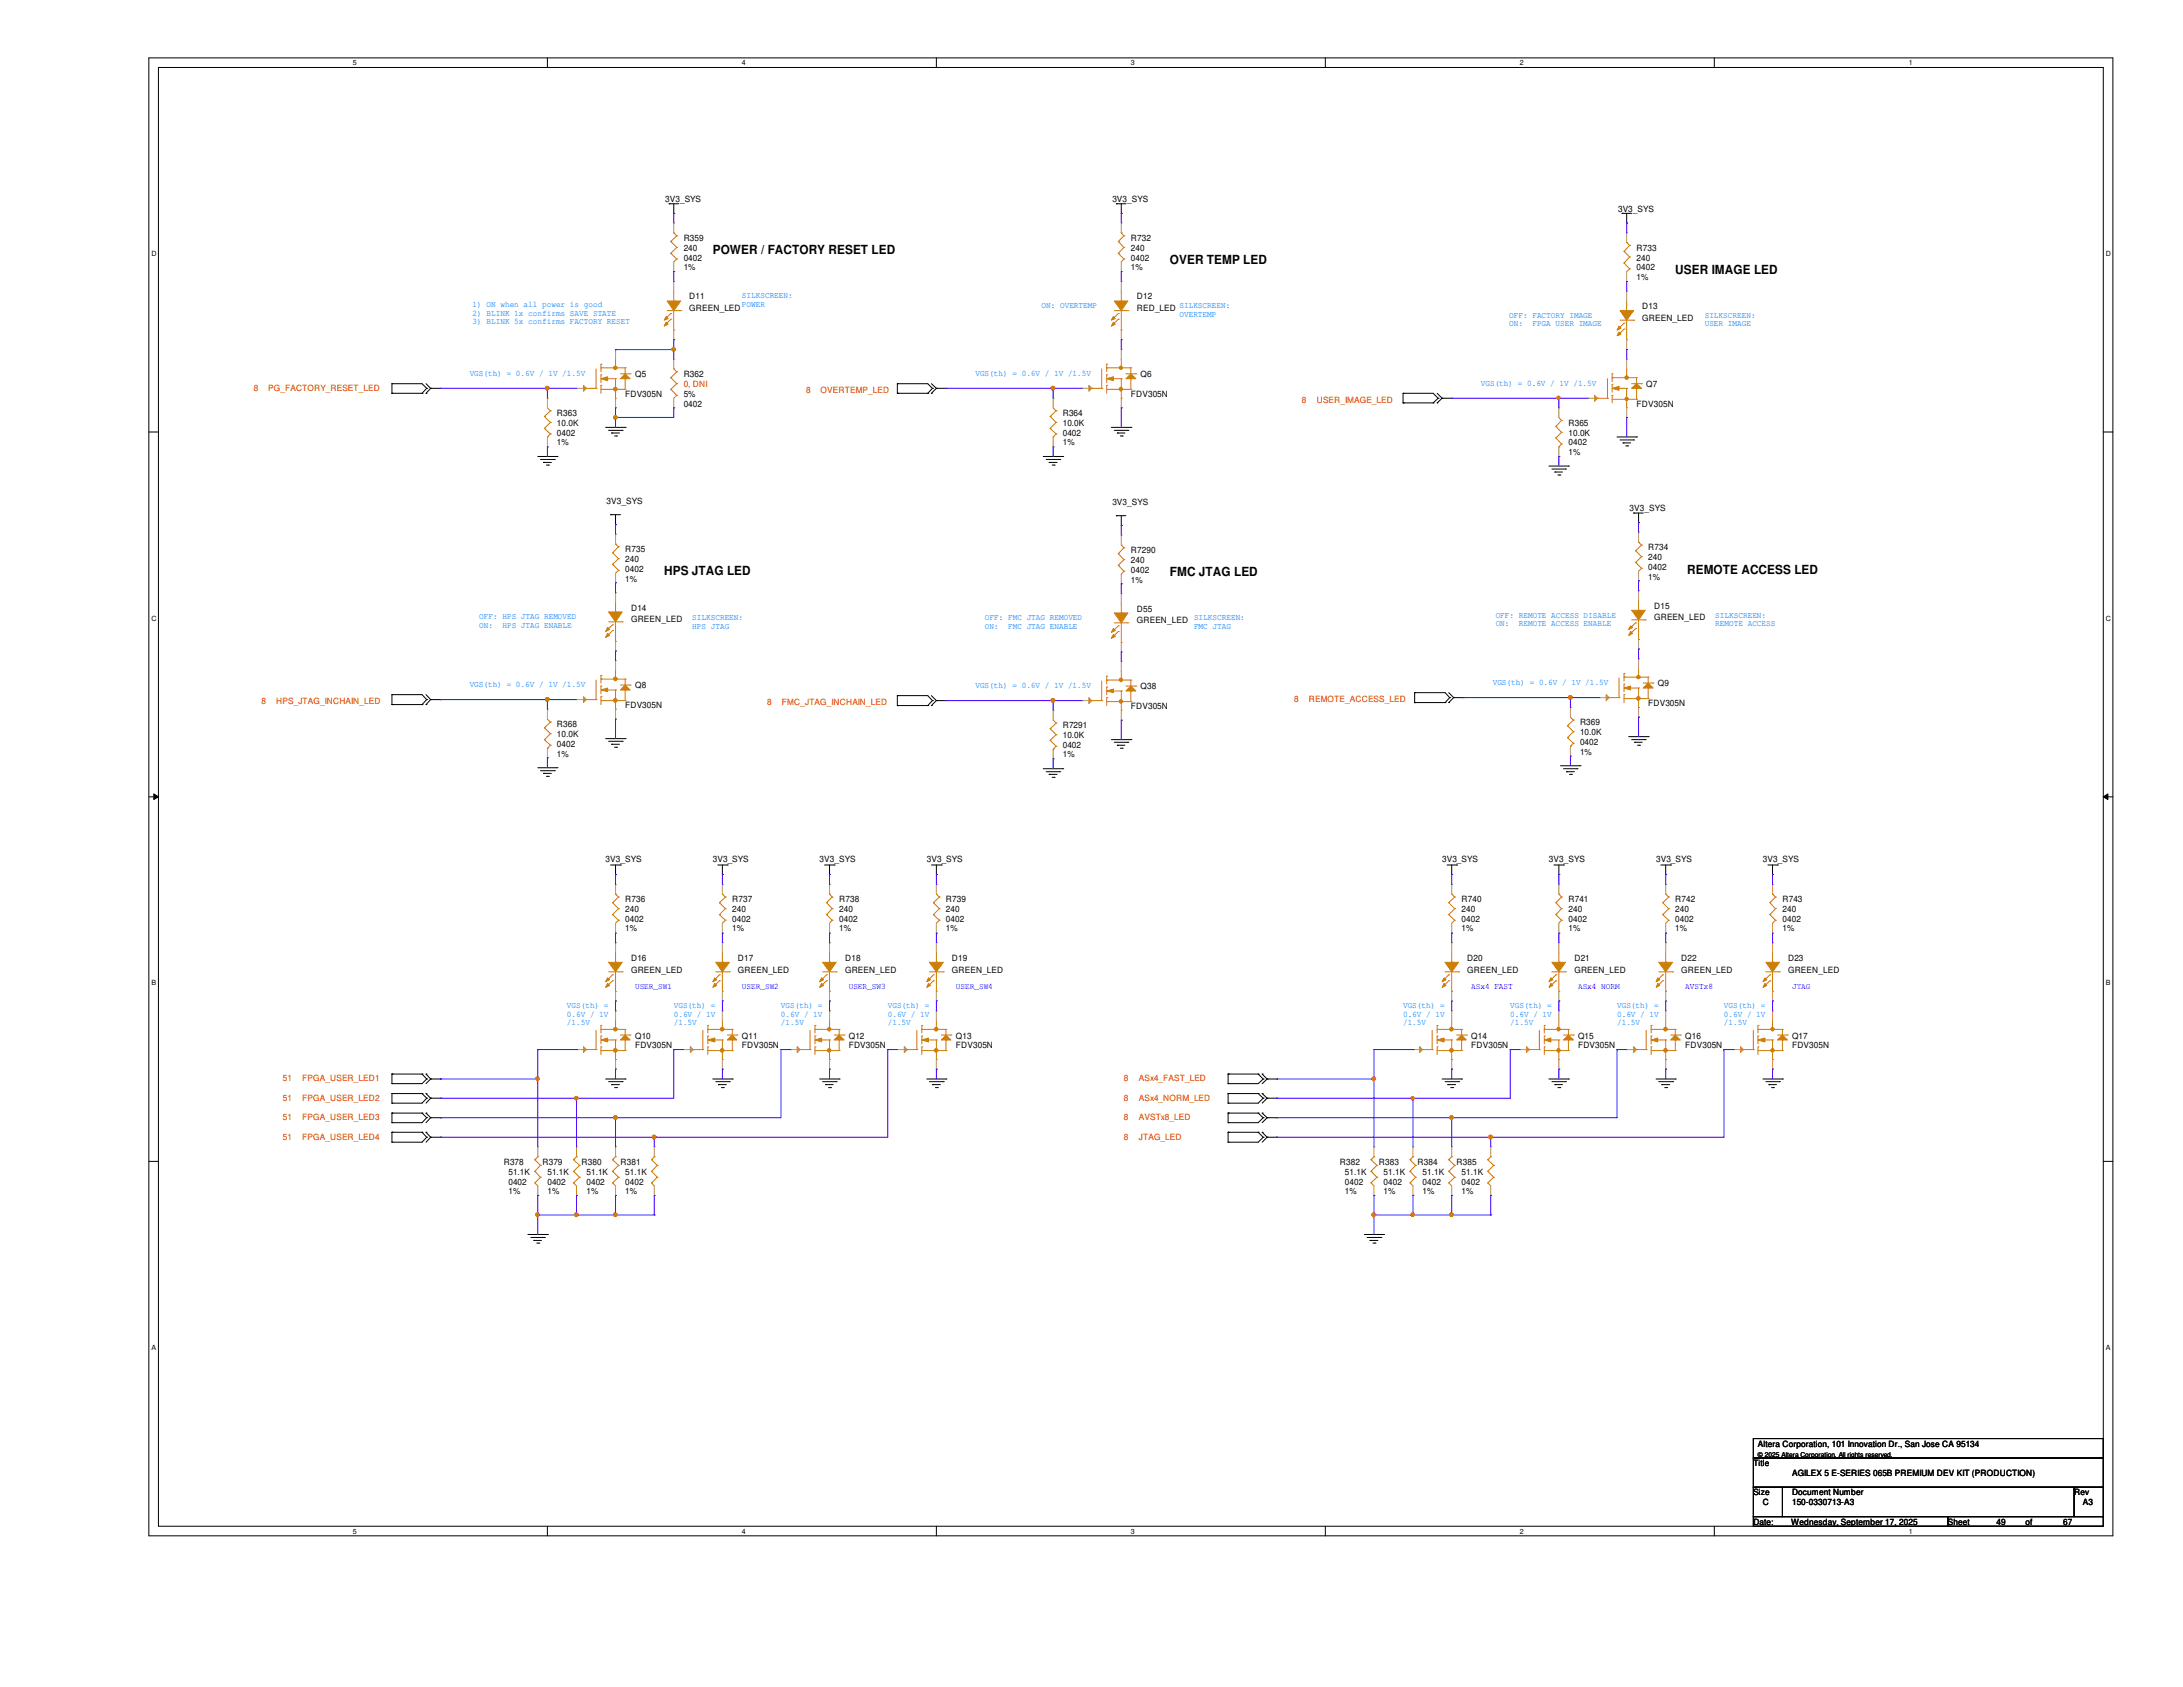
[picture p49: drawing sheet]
<svg xmlns="http://www.w3.org/2000/svg" width="279mm" height="216mm" viewBox="0 0 279 216" stroke-linecap="round" stroke-linejoin="round" font-family="sans-serif">
<defs><g id="words">
<g font-size="1.6">
<text x="91.2" y="32.6">POWER / FACTORY RESET LED</text>
<text x="149.7" y="33.8">OVER TEMP LED</text>
<text x="214.4" y="35.1">USER IMAGE LED</text>
<text x="85" y="73.6">HPS JTAG LED</text>
<text x="149.7" y="73.7">FMC JTAG LED</text>
<text x="215.9" y="73.4">REMOTE ACCESS LED</text>
</g>
<g font-size="1.1">
<text x="85.1" y="25.9">3V3_SYS</text>
<text x="142.4" y="25.9">3V3_SYS</text>
<text x="207.1" y="27.1">3V3_SYS</text>
<text x="87.5" y="30.9">R359</text>
<text x="87.5" y="32.1">240</text>
<text x="87.5" y="33.4">0402</text>
<text x="87.5" y="34.6">1%</text>
<text x="144.7" y="30.9">R732</text>
<text x="144.7" y="32.1">240</text>
<text x="144.7" y="33.4">0402</text>
<text x="144.7" y="34.6">1%</text>
<text x="209.5" y="32.1">R733</text>
<text x="209.5" y="33.4">240</text>
<text x="209.5" y="34.6">0402</text>
<text x="209.5" y="35.8">1%</text>
<text x="88.2" y="38.3">D11</text>
<text x="88.2" y="39.8">GREEN_LED</text>
<text x="145.5" y="38.3">D12</text>
<text x="145.5" y="39.8">RED_LED</text>
<text x="210.2" y="39.6">D13</text>
<text x="210.2" y="41.1">GREEN_LED</text>
<text x="71.3" y="53.3">R363</text>
<text x="80" y="50.8">FDV305N</text>
<text x="81.3" y="48.3">Q5</text>
<text x="87.5" y="48.3">R362</text>
<text x="87.5" y="52">0402</text>
<text x="87.5" y="50.8">5%</text>
<text x="136" y="53.3">R364</text>
<text x="144.7" y="50.8">FDV305N</text>
<text x="146" y="48.3">Q6</text>
<text x="209.5" y="52">FDV305N</text>
<text x="210.7" y="49.5">Q7</text>
<text x="71.3" y="54.5">10.0K</text>
<text x="71.3" y="55.8">0402</text>
<text x="71.3" y="57">1%</text>
<text x="136" y="54.5">10.0K</text>
<text x="136" y="55.8">0402</text>
<text x="136" y="57">1%</text>
<text x="200.7" y="54.5">R365</text>
<text x="200.7" y="55.8">10.0K</text>
<text x="200.7" y="57">0402</text>
<text x="200.7" y="58.3">1%</text>
<text x="77.6" y="64.5">3V3_SYS</text>
<text x="142.4" y="64.6">3V3_SYS</text>
<text x="208.6" y="65.4">3V3_SYS</text>
<text x="80" y="70.7">R735</text>
<text x="80" y="71.9">240</text>
<text x="144.7" y="70.8">R7290</text>
<text x="210.9" y="70.4">R734</text>
<text x="210.9" y="71.7">240</text>
<text x="80" y="73.2">0402</text>
<text x="80" y="74.4">1%</text>
<text x="144.7" y="72.1">240</text>
<text x="144.7" y="73.3">0402</text>
<text x="144.7" y="74.5">1%</text>
<text x="210.9" y="72.9">0402</text>
<text x="210.9" y="74.2">1%</text>
<text x="211.7" y="77.9">D15</text>
<text x="80.8" y="78.1">D14</text>
<text x="80.8" y="79.6">GREEN_LED</text>
<text x="145.5" y="78.3">D55</text>
<text x="145.5" y="79.8">GREEN_LED</text>
<text x="211.7" y="79.4">GREEN_LED</text>
<text x="81.3" y="88.1">Q8</text>
<text x="146" y="88.2">Q38</text>
<text x="212.2" y="87.8">Q9</text>
<text x="71.3" y="93.1">R368</text>
<text x="71.3" y="94.3">10.0K</text>
<text x="71.3" y="95.6">0402</text>
<text x="80" y="90.6">FDV305N</text>
<text x="136" y="93.2">R7291</text>
<text x="136" y="94.4">10.0K</text>
<text x="136" y="95.7">0402</text>
<text x="144.7" y="90.7">FDV305N</text>
<text x="202.2" y="92.8">R369</text>
<text x="202.2" y="94.1">10.0K</text>
<text x="202.2" y="95.3">0402</text>
<text x="210.9" y="90.3">FDV305N</text>
<text x="71.3" y="96.8">1%</text>
<text x="136" y="96.9">1%</text>
<text x="202.2" y="96.6">1%</text>
<text x="77.5" y="110.3">3V3_SYS</text>
<text x="91.2" y="110.3">3V3_SYS</text>
<text x="104.9" y="110.3">3V3_SYS</text>
<text x="118.6" y="110.3">3V3_SYS</text>
<text x="184.6" y="110.3">3V3_SYS</text>
<text x="198.2" y="110.3">3V3_SYS</text>
<text x="212" y="110.3">3V3_SYS</text>
<text x="225.6" y="110.3">3V3_SYS</text>
<text x="80" y="115.5">R736</text>
<text x="80" y="116.7">240</text>
<text x="80" y="118">0402</text>
<text x="80" y="119.2">1%</text>
<text x="93.7" y="115.5">R737</text>
<text x="93.7" y="116.7">240</text>
<text x="93.7" y="118">0402</text>
<text x="93.7" y="119.2">1%</text>
<text x="107.4" y="115.5">R738</text>
<text x="107.4" y="116.7">240</text>
<text x="107.4" y="118">0402</text>
<text x="107.4" y="119.2">1%</text>
<text x="121.1" y="115.5">R739</text>
<text x="121.1" y="116.7">240</text>
<text x="121.1" y="118">0402</text>
<text x="121.1" y="119.2">1%</text>
<text x="187.1" y="115.5">R740</text>
<text x="187.1" y="116.7">240</text>
<text x="187.1" y="118">0402</text>
<text x="187.1" y="119.2">1%</text>
<text x="200.7" y="115.5">R741</text>
<text x="200.7" y="116.7">240</text>
<text x="200.7" y="118">0402</text>
<text x="200.7" y="119.2">1%</text>
<text x="214.4" y="115.5">R742</text>
<text x="214.4" y="116.7">240</text>
<text x="214.4" y="118">0402</text>
<text x="214.4" y="119.2">1%</text>
<text x="228.1" y="115.5">R743</text>
<text x="228.1" y="116.7">240</text>
<text x="228.1" y="118">0402</text>
<text x="228.1" y="119.2">1%</text>
<text x="80.8" y="122.9">D16</text>
<text x="80.8" y="124.5">GREEN_LED</text>
<text x="94.4" y="122.9">D17</text>
<text x="94.4" y="124.5">GREEN_LED</text>
<text x="108.2" y="122.9">D18</text>
<text x="108.2" y="124.5">GREEN_LED</text>
<text x="121.8" y="122.9">D19</text>
<text x="121.8" y="124.5">GREEN_LED</text>
<text x="187.8" y="122.9">D20</text>
<text x="187.8" y="124.5">GREEN_LED</text>
<text x="201.5" y="122.9">D21</text>
<text x="201.5" y="124.5">GREEN_LED</text>
<text x="215.2" y="122.9">D22</text>
<text x="215.2" y="124.5">GREEN_LED</text>
<text x="228.9" y="122.9">D23</text>
<text x="228.9" y="124.5">GREEN_LED</text>
<text x="81.3" y="132.9">Q10</text>
<text x="81.3" y="134.2">FDV305N</text>
<text x="95" y="132.9">Q11</text>
<text x="95" y="134.2">FDV305N</text>
<text x="108.6" y="132.9">Q12</text>
<text x="108.6" y="134.2">FDV305N</text>
<text x="122.3" y="132.9">Q13</text>
<text x="122.3" y="134.2">FDV305N</text>
<text x="188.3" y="132.9">Q14</text>
<text x="188.3" y="134.2">FDV305N</text>
<text x="202" y="132.9">Q15</text>
<text x="202" y="134.2">FDV305N</text>
<text x="215.7" y="132.9">Q16</text>
<text x="215.7" y="134.2">FDV305N</text>
<text x="229.4" y="132.9">Q17</text>
<text x="229.4" y="134.2">FDV305N</text>
<text x="64.5" y="149.1">R378</text>
<text x="69.4" y="149.1">R379</text>
<text x="74.4" y="149.1">R380</text>
<text x="79.4" y="149.1">R381</text>
<text x="171.5" y="149.1">R382</text>
<text x="176.5" y="149.1">R383</text>
<text x="181.4" y="149.1">R384</text>
<text x="186.4" y="149.1">R385</text>
<text x="65.1" y="150.3">51.1K</text>
<text x="65.1" y="151.6">0402</text>
<text x="65.1" y="152.8">1%</text>
<text x="70.1" y="150.3">51.1K</text>
<text x="70.1" y="151.6">0402</text>
<text x="70.1" y="152.8">1%</text>
<text x="75.1" y="150.3">51.1K</text>
<text x="75.1" y="151.6">0402</text>
<text x="75.1" y="152.8">1%</text>
<text x="80" y="150.3">51.1K</text>
<text x="80" y="151.6">0402</text>
<text x="80" y="152.8">1%</text>
<text x="172.1" y="150.3">51.1K</text>
<text x="172.1" y="151.6">0402</text>
<text x="172.1" y="152.8">1%</text>
<text x="177.1" y="150.3">51.1K</text>
<text x="177.1" y="151.6">0402</text>
<text x="177.1" y="152.8">1%</text>
<text x="182.1" y="150.3">51.1K</text>
<text x="182.1" y="151.6">0402</text>
<text x="182.1" y="152.8">1%</text>
<text x="187.1" y="150.3">51.1K</text>
<text x="187.1" y="151.6">0402</text>
<text x="187.1" y="152.8">1%</text>
<text x="225" y="185.2">Altera Corporation, 101 Innovation Dr., San Jose CA 95134</text>
<text x="224.4" y="187.7">Title</text>
<text x="224.4" y="191.4">Size</text>
<text x="229.4" y="188.9">AGILEX 5 E-SERIES 065B PREMIUM DEV KIT (PRODUCTION)</text>
<text x="229.4" y="191.4">Document Number</text>
<text x="265.5" y="191.4">Rev</text>
<text x="224.4" y="195.2">Date:</text>
<text x="225.6" y="192.7">C</text>
<text x="229.2" y="195.2">Wednesday, September 17, 2025</text>
<text x="229.4" y="192.7">150-0330713-A3</text>
<text x="249.3" y="195.2">Sheet</text>
<text x="255.5" y="195.2">49</text>
<text x="259.2" y="195.2">of</text>
<text x="264.1" y="195.2">67</text>
<text x="266.6" y="192.7">A3</text>
</g>
<g font-size="1.1" fill="#007fff">
<text x="60.5" y="39.3">1) ON when all power is good</text>
<text x="60.5" y="40.4">2) BLINK 1x confirms SAVE STATE</text>
<text x="60.5" y="41.5">3) BLINK 5x confirms FACTORY RESET</text>
<text x="95" y="38.2">SILKSCREEN:</text>
<text x="95" y="39.3">POWER</text>
<text x="133.3" y="39.5">ON: OVERTEMP</text>
<text x="151" y="39.5">SILKSCREEN:</text>
<text x="151" y="40.6">OVERTEMP</text>
<text x="193.2" y="40.7">OFF: FACTORY IMAGE</text>
<text x="193.2" y="41.8">ON:</text>
<text x="196.1" y="41.8">FPGA USER IMAGE</text>
<text x="218.2" y="40.7">SILKSCREEN:</text>
<text x="218.2" y="41.8">USER IMAGE</text>
<text x="60.1" y="48.1">VGS(th) = 0.6V / 1V /1.5V</text>
<text x="124.8" y="48.1">VGS(th) = 0.6V / 1V /1.5V</text>
<text x="189.5" y="49.4">VGS(th) = 0.6V / 1V /1.5V</text>
<text x="61.3" y="79.2">OFF: HPS JTAG REMOVED</text>
<text x="61.3" y="80.3">ON:</text>
<text x="64.3" y="80.3">HPS JTAG ENABLE</text>
<text x="88.6" y="79.4">SILKSCREEN:</text>
<text x="88.6" y="80.5">HPS JTAG</text>
<text x="126.1" y="79.4">OFF: FMC JTAG REMOVED</text>
<text x="126.1" y="80.5">ON:</text>
<text x="129" y="80.5">FMC JTAG ENABLE</text>
<text x="152.8" y="79.4">SILKSCREEN:</text>
<text x="152.8" y="80.5">FMC JTAG</text>
<text x="191.4" y="79">OFF: REMOTE ACCESS DISABLE</text>
<text x="191.4" y="80.1">ON:</text>
<text x="194.4" y="80.1">REMOTE ACCESS ENABLE</text>
<text x="219.5" y="79">SILKSCREEN:</text>
<text x="219.5" y="80.1">REMOTE ACCESS</text>
<text x="60.1" y="88">VGS(th) = 0.6V / 1V /1.5V</text>
<text x="124.8" y="88.1">VGS(th) = 0.6V / 1V /1.5V</text>
<text x="191.1" y="87.7">VGS(th) = 0.6V / 1V /1.5V</text>
<text x="72.6" y="129">VGS(th) =</text>
<text x="72.6" y="130.1">0.6V / 1V</text>
<text x="72.6" y="131.2">/1.5V</text>
<text x="86.2" y="129">VGS(th) =</text>
<text x="86.2" y="130.1">0.6V / 1V</text>
<text x="86.2" y="131.2">/1.5V</text>
<text x="99.9" y="129">VGS(th) =</text>
<text x="99.9" y="130.1">0.6V / 1V</text>
<text x="99.9" y="131.2">/1.5V</text>
<text x="113.6" y="129">VGS(th) =</text>
<text x="113.6" y="130.1">0.6V / 1V</text>
<text x="113.6" y="131.2">/1.5V</text>
<text x="179.6" y="129">VGS(th) =</text>
<text x="179.6" y="130.1">0.6V / 1V</text>
<text x="179.6" y="131.2">/1.5V</text>
<text x="193.3" y="129">VGS(th) =</text>
<text x="193.3" y="130.1">0.6V / 1V</text>
<text x="193.3" y="131.2">/1.5V</text>
<text x="207" y="129">VGS(th) =</text>
<text x="207" y="130.1">0.6V / 1V</text>
<text x="207" y="131.2">/1.5V</text>
<text x="220.6" y="129">VGS(th) =</text>
<text x="220.6" y="130.1">0.6V / 1V</text>
<text x="220.6" y="131.2">/1.5V</text>
</g>
<g font-size="1.1" fill="#f00">
<text x="32.5" y="50">8</text>
<text x="34.3" y="50">PG_FACTORY_RESET_LED</text>
<text x="87.5" y="49.5">0, DNI</text>
<text x="103.2" y="50.2">8</text>
<text x="105" y="50.2">OVERTEMP_LED</text>
<text x="166.6" y="51.5">8</text>
<text x="168.5" y="51.5">USER_IMAGE_LED</text>
<text x="165.7" y="89.8">8</text>
<text x="167.5" y="89.8">REMOTE_ACCESS_LED</text>
<text x="33.5" y="90.1">8</text>
<text x="35.3" y="90.1">HPS_JTAG_INCHAIN_LED</text>
<text x="98.2" y="90.2">8</text>
<text x="100.1" y="90.2">FMC_JTAG_INCHAIN_LED</text>
<text x="36.2" y="138.4">51</text>
<text x="36.2" y="140.9">51</text>
<text x="36.2" y="143.4">51</text>
<text x="38.7" y="138.4">FPGA_USER_LED1</text>
<text x="38.7" y="140.9">FPGA_USER_LED2</text>
<text x="38.7" y="143.4">FPGA_USER_LED3</text>
<text x="143.8" y="138.4">8</text>
<text x="143.8" y="140.9">8</text>
<text x="143.8" y="143.4">8</text>
<text x="145.8" y="138.4">ASx4_FAST_LED</text>
<text x="145.8" y="140.9">ASx4_NORM_LED</text>
<text x="145.8" y="143.4">AVSTx8_LED</text>
<text x="36.2" y="145.8">51</text>
<text x="38.7" y="145.8">FPGA_USER_LED4</text>
<text x="143.8" y="145.8">8</text>
<text x="145.8" y="145.8">JTAG_LED</text>
</g>
<g font-size="1.1" fill="#00f">
<text x="81.3" y="126.6">USER_SW1</text>
<text x="95" y="126.6">USER_SW2</text>
<text x="108.6" y="126.6">USER_SW3</text>
<text x="122.3" y="126.6">USER_SW4</text>
<text x="188.3" y="126.6">ASx4 FAST</text>
<text x="202" y="126.6">ASx4 NORM</text>
<text x="215.7" y="126.6">AVSTx8</text>
<text x="229.4" y="126.6">JTAG</text>
</g>
<g font-size=".9">
<text x="45.2" y="8.3">5</text>
<text x="95" y="8.3">4</text>
<text x="144.7" y="8.3">3</text>
<text x="194.5" y="8.3">2</text>
<text x="244.3" y="8.3">1</text>
<text x="19.4" y="32.8">D</text>
<text x="269.5" y="32.8">D</text>
<text x="19.4" y="79.4">C</text>
<text x="269.5" y="79.4">C</text>
<text x="19.4" y="126.1">B</text>
<text x="269.5" y="126.1">B</text>
<text x="19.4" y="172.8">A</text>
<text x="269.5" y="172.8">A</text>
<text x="45.2" y="196.3">5</text>
<text x="95" y="196.3">4</text>
<text x="144.7" y="196.3">3</text>
<text x="194.5" y="196.3">2</text>
<text x="244.3" y="196.3">1</text>
</g>
<text font-size=".8" x="225" y="186.4">© 2025 Altera Corporation. All rights reserved.</text>
</g></defs>
<path d="M19.1 7.4h251.3v189.2h-251.3zM20.3 8.6h248.9v186.7h-248.9z" fill="none" stroke="#000" stroke-width=".13"/>
<g fill="#fff">
<path d="M45.2 7.5h.5v1.1h-.5z"/>
<path d="M45.2 195.5h.5v1h-.5z"/>
</g>
<path d="M70.1 7.4v1.2M70.1 195.3v1.3" fill="none" stroke="#000" stroke-width=".13"/>
<g fill="#fff">
<path d="M95 7.5h.5v1.1h-.5z"/>
<path d="M95 195.5h.5v1h-.5z"/>
</g>
<path d="M119.8 7.4v1.2M119.8 195.3v1.3" fill="none" stroke="#000" stroke-width=".13"/>
<g fill="#fff">
<path d="M144.7 7.5h.5v1.1h-.5z"/>
<path d="M144.7 195.5h.5v1h-.5z"/>
</g>
<path d="M169.6 7.4v1.2M169.6 195.3v1.3" fill="none" stroke="#000" stroke-width=".13"/>
<g fill="#fff">
<path d="M194.5 7.5h.5v1.1h-.5z"/>
<path d="M194.5 195.5h.5v1h-.5z"/>
</g>
<path d="M219.4 7.4v1.2M219.4 195.3v1.3" fill="none" stroke="#000" stroke-width=".13"/>
<g fill="#fff">
<path d="M244.3 7.5h.5v1.1h-.5z"/>
<path d="M244.3 195.5h.5v1h-.5z"/>
<path d="M19.4 32h.6v1h-.6z"/>
<path d="M269.5 32h.7v1h-.7z"/>
<path d="M19.4 78.6h.6v1h-.6z"/>
<path d="M269.5 78.6h.7v1h-.7z"/>
</g>
<path d="M19.1 55.3h1.2M269.2 55.3h1.2" fill="none" stroke="#000" stroke-width=".13"/>
<g fill="#fff">
<path d="M19.4 125.3h.6v1h-.6z"/>
<path d="M269.5 125.3h.6v1h-.6z"/>
</g>
<path d="M19.1 102h1.2M19.7 101.6l.6 .4-.6 .3zM269.2 102l.6-.4v.7zM269.2 102h1.2" fill="none" stroke="#000" stroke-width=".13"/>
<path d="M19.7 101.6l.6 .4-.6 .3zM269.2 102l.6-.4v.7z" fill="#000"/>
<g fill="#fff">
<path d="M19.4 172h.5v1h-.5z"/>
<path d="M269.5 172h.6v1h-.6z"/>
</g>
<g fill="none" stroke="#000" stroke-width=".13">
<path d="M85.6 26.1h.1M85.6 26.1h1.3M86.2 27.3h.1M86.2 26.1v1.2M142.9 26.1h.1M142.9 26.1h1.2M143.5 27.3h.1M143.5 26.1v1.2M207.6 27.3h.1M207.6 27.3h1.2M208.2 28.5h.1M208.2 27.3v1.2"/>
<path d="M50.2 50.3h.1M50.2 49.1h.1M50.2 50.3h3.8M50.2 49.1h3.8l.6 .6M50.2 49.1v1.2M54 50.3h.1M54.5 50.3h.1M54.5 49.1l.6 .6M54.6 49.7h.1M54.6 49.7l-.6 .6M55.1 49.7h.1M55.1 49.7l-.6 .6"/>
<path d="M55.1 49.7h1.3M56.4 49.7h.1M68.8 58.4h2.5M69.2 58.8h1.8M69.6 59.2h.1M69.6 59.2h1M69.9 59.5h.3M70.2 59.5h.1M71 58.8h.1M71.3 58.4h.1M77.5 54.7h2.5M77.9 55.1h1.7"/>
<path d="M78.3 55.4h.1M78.3 55.4h1M78.7 55.8h.2M78.9 55.8h.1M79.6 55.1h.1M80 54.7h.1M114.9 50.3h.1M114.9 49.1h.1M114.9 50.3h3.8M114.9 49.1h3.8l.6 .6M114.9 49.1v1.2M118.7 50.3h.1"/>
<path d="M119.2 50.3h.1M119.2 49.1l.6 .6M119.3 49.7h.1M119.3 49.7l-.6 .6M119.8 49.7h.1M119.8 49.7h1.3M119.8 49.7l-.6 .6M121.1 49.7h.1M133.5 58.4h2.5M133.9 58.8h1.7M134.3 59.2h.1M134.3 59.2h1"/>
<path d="M134.7 59.5h.2M134.9 59.5h.1M135.6 58.8h.1M136 58.4h.1M142.2 54.7h2.5M142.6 55.1h1.8M143 55.4h.1M143 55.4h1M143.4 55.8h.2M143.6 55.8h.1M144.4 55.1h.1M144.7 54.7h.1"/>
<path d="M179.6 51.6h.1M179.6 50.3h.1M179.6 50.3h3.8l.7 .7M179.6 51.6h3.8M179.6 50.3v1.3M183.4 51.6h.1M183.9 51.6h.1M183.9 50.3l.7 .7M184.1 51h.1M184.1 51l-.7 .6M184.6 51h.1M184.6 51l-.7 .6"/>
<path d="M184.6 51h1.2M185.8 51h.1M198.2 59.6h2.5M200.7 59.6h.1M207 55.9h2.5M207.3 56.3h1.8M207.7 56.7h.1M207.7 56.7h1M208.1 57.1h.2M208.3 57.1h.1M209.1 56.3h.1M209.5 55.9h.1"/>
<path d="M78.1 65.9h.1M78.1 65.9h1.3M78.8 67.1h.1M78.8 65.9v1.2M142.9 66h.1M142.9 66h1.2M143.5 67.3h.1M143.5 66v1.3M198.6 60h1.8M199 60.4h.1M199 60.4h1M199.4 60.8h.2"/>
<path d="M199.6 60.8h.1M200.4 60h.1M209.1 65.7h.1M209.1 65.7h1.2M209.7 66.9h.1M209.7 65.7v1.2M50.2 90.2h.1M50.2 88.9h.1M50.2 88.9v1.3M50.2 90.2h3.8M50.2 88.9h3.8l.6 .6M54 90.2h.1"/>
<path d="M54.5 90.2h.1M54.5 88.9l.6 .6M54.6 89.5h.1M54.6 89.5l-.6 .7M55.1 89.5h.1M55.1 89.5l-.6 .7M55.1 89.5h1.3M56.4 89.5h.1M68.8 98.3h2.5M69.2 98.6h1.8M69.6 99h.1M69.6 99h1"/>
<path d="M69.9 99.4h.3M70.2 99.4h.1M71 98.6h.1M71.3 98.3h.1M77.5 94.5h2.5M77.9 94.9h1.7M78.3 95.2h.1M78.3 95.2h1M78.7 95.6h.2M78.9 95.6h.1M79.6 94.9h.1M80 94.5h.1"/>
<path d="M114.9 90.3h.1M114.9 89h.1M114.9 89v1.3M114.9 90.3h3.8M114.9 89h3.8l.6 .7M118.7 90.3h.1M119.2 90.3h.1M119.2 89l.6 .7M119.3 89.7h.1M119.3 89.7l-.6 .6M119.8 89.7h.1M119.8 89.7l-.6 .6"/>
<path d="M119.8 89.7h1.3M121.1 89.7h.1M133.5 98.4h2.5M133.9 98.8h1.7M134.3 99.1h.1M134.3 99.1h1M134.7 99.5h.2M134.9 99.5h.1M135.6 98.8h.1M136 98.4h.1M142.2 94.7h2.5M142.6 95h1.8"/>
<path d="M143 95.4h.1M143 95.4h1M143.4 95.8h.2M143.6 95.8h.1M144.4 95h.1M144.7 94.7h.1M181.1 89.9h.1M181.1 88.6h.1M181.1 89.9h3.9M181.1 88.6h3.9l.5 .7M181.1 88.6v1.3M185 89.9h.1"/>
<path d="M185.4 89.9h.1M185.4 88.6l.7 .7M185.5 89.3h.1M185.5 89.3l-.5 .6M186.1 89.3h.1M186.1 89.3l-.7 .6M186.1 89.3h1.2M187.3 89.3h.1M199.7 98h2.5M200.1 98.4h1.7M200.5 98.8h.1M200.5 98.8h1"/>
<path d="M200.9 99.1h.2M201.1 99.1h.1M201.8 98.4h.1M202.2 98h.1M208.4 94.3h2.5M208.8 94.7h1.8M209.2 95h.1M209.2 95h1M209.6 95.4h.2M209.8 95.4h.1M210.6 94.7h.1M210.9 94.3h.1"/>
<path d="M78.1 110.7h1.3M78.8 111.9h.1M78.8 110.7v1.2M79.4 110.7h.1M91.9 110.7h1.2M92.5 111.9h.1M92.5 110.7v1.2M93.1 110.7h.1M105.5 110.7h1.3M106.2 111.9h.1M106.2 110.7v1.2M106.8 110.7h.1"/>
<path d="M119.2 110.7h1.3M119.8 111.9h.1M119.8 110.7v1.2M120.5 110.7h.1M185.2 110.7h1.2M185.8 111.9h.1M185.8 110.7v1.2M186.4 110.7h.1M198.9 110.7h1.2M199.5 111.9h.1M199.5 110.7v1.2M200.1 110.7h.1"/>
<path d="M212.6 110.7h1.2M213.2 111.9h.1M213.2 110.7v1.2M213.8 110.7h.1M226.3 110.7h1.2M226.9 111.9h.1M226.9 110.7v1.2M227.5 110.7h.1M50.2 137.5h.1M50.2 138.7h.1M50.2 140h.1M50.2 137.5v1.2"/>
<path d="M50.2 140v1.2M50.2 137.5h3.8M50.2 140h3.8M54 137.5h.1M54 140h.1M54 137.5l.6 .6M54 140l.6 .5M54.5 137.5h.1M54.5 140h.1M54.5 137.5l.6 .6M54.5 140l.6 .5M54.6 138.1h.1"/>
<path d="M54.6 138.1l-.6 .6h-3.8M55.1 138.1h.1M55.1 138.1h1.3M55.1 138.1l-.6 .6M56.4 138.1h.1M77.5 138.1h2.5M77.9 138.4h1.7M78.3 138.8h.1M78.3 138.8h1M78.7 139.2h.2M78.9 139.2h.1M79.6 138.4h.1"/>
<path d="M80 138.1h.1M91.2 138.1h2.5M91.6 138.4h1.7M91.9 138.8h.1M91.9 138.8h1.1M92.3 139.2h.3M92.6 139.2h.1M93.3 138.4h.1M93.7 138.1h.1M104.9 138.1h2.5M105.3 138.4h1.7M105.7 138.8h.1"/>
<path d="M105.7 138.8h.9M106 139.2h.3M106.3 139.2h.1M107 138.4h.1M107.4 138.1h.1M118.6 138.1h2.5M119 138.4h1.7M119.3 138.8h.1M119.3 138.8h1.1M119.7 139.2h.3M120 139.2h.1M120.7 138.4h.1"/>
<path d="M121.1 138.1h.1M157.2 137.5h.1M157.2 138.7h.1M157.2 140h.1M157.2 137.5h3.8M157.2 140h3.8M157.2 137.5v1.2M157.2 140v1.2M161 137.5h.1M161 140h.1M161 137.5l.7 .6M161 140l.7 .5"/>
<path d="M161.5 137.5h.1M161.5 140h.1M161.5 137.5l.7 .6M161.5 140l.7 .5M161.7 138.1h.1M161.7 138.1l-.7 .6h-3.8M162.2 138.1h.1M162.2 138.1h1.2M162.2 138.1l-.7 .6M163.4 138.1h.1M184.6 138.1h2.5M185 138.4h1.7"/>
<path d="M185.3 138.8h.1M185.3 138.8h1M185.7 139.2h.2M185.9 139.2h.1M186.7 138.4h.1M187.1 138.1h.1M198.2 138.1h2.5M198.6 138.4h1.8M199 138.8h.1M199 138.8h1M199.4 139.2h.2M199.6 139.2h.1"/>
<path d="M200.4 138.4h.1M200.7 138.1h.1M212 138.1h2.4M212.3 138.4h1.8M212.7 138.8h.1M212.7 138.8h1M213.1 139.2h.2M213.3 139.2h.1M214.1 138.4h.1M214.4 138.1h.1M225.6 138.1h2.5M226 138.4h1.8"/>
<path d="M226.4 138.8h.1M226.4 138.8h1M226.7 139.2h.3M227 139.2h.1M227.8 138.4h.1M228.1 138.1h.1M19.1 148.6h1.2M50.2 141.2h.1M50.2 142.5h.1M50.2 143.7h.1M50.2 144.9h.1M50.2 146.2h.1"/>
<path d="M50.2 142.5v1.2M50.2 144.9v1.3M50.2 142.5h3.8M50.2 144.9h3.8M54 142.5h.1M54 144.9h.1M54 142.5l.6 .5M54 144.9l.6 .6M54.5 142.5h.1M54.5 144.9h.1M54.5 142.5l.6 .5M54.5 144.9l.6 .6"/>
<path d="M54.6 140.5h.1M54.6 143h.1M54.6 145.5h.1M54.6 140.5l-.6 .7h-3.8M54.6 143l-.6 .7h-3.8M54.6 145.5l-.6 .7h-3.8M55.1 140.5h.1M55.1 143h.1M55.1 145.5h.1M55.1 140.5l-.6 .7M55.1 140.5h1.3M55.1 143l-.6 .7"/>
<path d="M55.1 143h1.3M55.1 145.5l-.6 .7M55.1 145.5h1.3M56.4 140.5h.1M56.4 143h.1M56.4 145.5h.1M67.6 158h2.5M67.9 158.4h1.8M68.3 158.7h.1M68.3 158.7h1M68.7 159.1h.3M69 159.1h.1"/>
<path d="M69.7 158.4h.1M70.1 158h.1M157.2 141.2h.1M157.2 142.5h.1M157.2 143.7h.1M157.2 144.9h.1M157.2 146.2h.1M157.2 142.5h3.8M157.2 144.9h3.8M157.2 142.5v1.2M157.2 144.9v1.3M161 142.5h.1"/>
<path d="M161 144.9h.1M161 142.5l.7 .5M161 144.9l.7 .6M161.5 142.5h.1M161.5 144.9h.1M161.5 142.5l.7 .5M161.5 144.9l.7 .6M161.7 140.5h.1M161.7 143h.1M161.7 145.5h.1M161.7 140.5l-.7 .7h-3.8M161.7 143l-.7 .7h-3.8"/>
<path d="M161.7 145.5l-.7 .7h-3.8M162.2 140.5h.1M162.2 143h.1M162.2 145.5h.1M162.2 140.5h1.2M162.2 143h1.2M162.2 145.5h1.2M162.2 140.5l-.7 .7M162.2 143l-.7 .7M162.2 145.5l-.7 .7M163.4 140.5h.1M163.4 143h.1"/>
<path d="M163.4 145.5h.1M174.6 158h2.5M175 158.4h1.7M175.3 158.7h.1M175.3 158.7h1.1M175.7 159.1h.3M176 159.1h.1M176.7 158.4h.1M177.1 158h.1M269.2 148.6h1.2M224.4 184.1h44.8v2.5h-44.8zM224.4 186.6h44.8v3.7h-44.8z"/>
<path d="M224.4 190.3h3.7v3.8h-3.7zM224.4 194.1h24.9v1.2h-24.9zM228.1 190.3h37.4v3.8h-37.4zM249.3 194.1h19.9v1.2h-19.9zM265.5 190.3h3.7v3.8h-3.7z"/>
</g>
<path d="M85.4 39.8h1.7M86.2 38.5h.1M86.2 37.3v1.2M86.2 39.8v2.4M87.1 39.8h.1M86.2 42.2h.1" fill="none" stroke="#cc7f05" stroke-width=".13"/>
<path d="M85.4 38.5h1.7l-.9 1.3z" fill-rule="evenodd" fill="#cc7f05"/>
<path d="M85.4 38.5h1.7l-.9 1.3z" fill="none" stroke="#cc7f05" stroke-width=".13"/>
<path d="M85.3 41.2l.2 .3-.5 .2z" fill-rule="evenodd" fill="#cc7f05"/>
<path d="M85.3 41.2l.2 .3-.5 .2z" fill="none" stroke="#cc7f05" stroke-width=".13"/>
<path d="M85.3 40.5l.2 .3-.5 .2z" fill-rule="evenodd" fill="#cc7f05"/>
<path d="M85.3 40.5l.2 .3-.5 .2zM85.9 40.1h.1M85.9 40.9h.1M85.9 40.1l-.8 .8M85.9 40.9l-.8 .7M212.3 124.4h1.8M213.2 123.1h.1M213.2 126.9h.1M213.2 121.9v1.2M213.2 124.4v2.5M214.1 124.4h.1" fill="none" stroke="#cc7f05" stroke-width=".13"/>
<path d="M86.2 36h.1M86.2 36v1.3M86.2 43.5h.1M86.2 42.2v1.3" fill="none" stroke="#aa8843" stroke-width=".13"/>
<path d="M212.3 123.1h1.8l-.9 1.3z" fill-rule="evenodd" fill="#cc7f05"/>
<path d="M212.3 123.1h1.8l-.9 1.3z" fill="none" stroke="#cc7f05" stroke-width=".13"/>
<path d="M212.2 125.9l.2 .2-.4 .3z" fill-rule="evenodd" fill="#cc7f05"/>
<path d="M212.2 125.9l.2 .2-.4 .3z" fill="none" stroke="#cc7f05" stroke-width=".13"/>
<path d="M212.2 125.1l.2 .3-.4 .2z" fill-rule="evenodd" fill="#cc7f05"/>
<path d="M91.6 124.4h1.7M92.5 123.1h.1M92.5 126.9h.1M92.5 121.9v1.2M92.5 124.4v2.5M93.3 124.4h.1M212.2 125.1l.2 .3-.4 .2zM212.8 124.8h.1M212.8 125.5h.1M212.8 124.8l-.7 .7M212.8 125.5l-.7 .7" fill="none" stroke="#cc7f05" stroke-width=".13"/>
<path d="M213.2 120.6h.1M213.2 128.1h.1M213.2 120.6v1.3M213.2 126.9v1.2" fill="none" stroke="#aa8843" stroke-width=".13"/>
<path d="M91.6 123.1h1.7l-.8 1.3z" fill-rule="evenodd" fill="#cc7f05"/>
<path d="M91.6 123.1h1.7l-.8 1.3z" fill="none" stroke="#cc7f05" stroke-width=".13"/>
<path d="M91.5 125.9l.2 .2-.5 .3z" fill-rule="evenodd" fill="#cc7f05"/>
<path d="M91.5 125.9l.2 .2-.5 .3z" fill="none" stroke="#cc7f05" stroke-width=".13"/>
<path d="M91.5 125.1l.2 .3-.5 .2z" fill-rule="evenodd" fill="#cc7f05"/>
<g fill="none" stroke="#cc7f05" stroke-width=".13">
<path d="M69.7 93.1h.1M69.7 94.7h.1M69.7 93.1l.7 .8M69.7 94.7l.7 .7M70.1 95.8h.1M70.1 92l.3 .4M70.4 92.4h.1M70.4 93.9h.1M70.4 95.4h.1M70.4 92.4l-.7 .7M70.4 93.9l-.7 .8M70.4 95.4l-.3 .4"/>
<path d="M91.5 125.1l.2 .3-.5 .2zM92.1 124.8h.1M92.1 125.5h.1M92.1 124.8l-.7 .7M92.1 125.5l-.7 .7M226 124.4h1.8M226.9 123.1h.1M226.9 126.9h.1M226.9 121.9v1.2M226.9 124.4v2.5M227.8 124.4h.1"/>
</g>
<path d="M70.1 90.8h.1M70.1 97h.1M70.1 90.8v1.2M70.1 95.8v1.2M92.5 120.6h.1M92.5 128.1h.1M92.5 120.6v1.3M92.5 126.9v1.2" fill="none" stroke="#aa8843" stroke-width=".13"/>
<path d="M226 123.1h1.8l-.9 1.3z" fill-rule="evenodd" fill="#cc7f05"/>
<path d="M226 123.1h1.8l-.9 1.3z" fill="none" stroke="#cc7f05" stroke-width=".13"/>
<path d="M225.9 125.9l.2 .2-.5 .3z" fill-rule="evenodd" fill="#cc7f05"/>
<path d="M225.9 125.9l.2 .2-.5 .3z" fill="none" stroke="#cc7f05" stroke-width=".13"/>
<path d="M225.9 125.1l.2 .3-.5 .2z" fill-rule="evenodd" fill="#cc7f05"/>
<g fill="none" stroke="#cc7f05" stroke-width=".13">
<path d="M105.8 117.1h.1M105.8 115.5h.1M105.8 117.1l.7 .7M105.8 115.5l.7 .8M106.2 114.4h.1M106.2 114.4l.3 .4M106.5 117.8h.1M106.5 116.3h.1M106.5 114.8h.1M106.5 117.8l-.3 .4M106.5 116.3l-.7 .8M106.5 114.8l-.7 .7"/>
<path d="M199.1 117.1h.1M199.1 115.5h.1M199.1 117.1l.8 .7M199.1 115.5l.8 .8M199.5 114.4h.1M199.5 114.4l.4 .4M199.9 117.8h.1M199.9 116.3h.1M199.9 114.8h.1M199.9 117.8l-.4 .4M199.9 116.3l-.8 .8M199.9 114.8l-.8 .7"/>
<path d="M105.3 124.4h1.7M106.2 123.1h.1M106.2 126.9h.1M106.2 121.9v1.2M106.2 124.4v2.5M107 124.4h.1M225.9 125.1l.2 .3-.5 .2zM226.5 124.8h.1M226.5 125.5h.1M226.5 124.8l-.7 .7M226.5 125.5l-.7 .7"/>
</g>
<path d="M106.2 119.4h.1M106.2 113.2h.1M106.2 113.2v1.2M106.2 118.2v1.2M199.5 119.4h.1M199.5 113.2h.1M199.5 113.2v1.2M199.5 118.2v1.2M226.9 120.6h.1M226.9 128.1h.1M226.9 120.6v1.3M226.9 126.9v1.2" fill="none" stroke="#aa8843" stroke-width=".13"/>
<path d="M105.3 123.1h1.7l-.8 1.3z" fill-rule="evenodd" fill="#cc7f05"/>
<path d="M105.3 123.1h1.7l-.8 1.3z" fill="none" stroke="#cc7f05" stroke-width=".13"/>
<path d="M105.2 125.9l.2 .2-.5 .3z" fill-rule="evenodd" fill="#cc7f05"/>
<path d="M105.2 125.9l.2 .2-.5 .3z" fill="none" stroke="#cc7f05" stroke-width=".13"/>
<path d="M105.2 125.1l.2 .3-.5 .2z" fill-rule="evenodd" fill="#cc7f05"/>
<g fill="none" stroke="#cc7f05" stroke-width=".13">
<path d="M143.1 32.4h.1M143.1 30.9h.1M143.1 32.4l.7 .7M143.1 30.9l.7 .8M143.5 29.8h.1M143.5 29.8l.3 .4M143.8 33.1h.1M143.8 31.7h.1M143.8 30.2h.1M143.8 33.1l-.3 .4M143.8 31.7l-.7 .7M143.8 30.2l-.7 .7"/>
<path d="M78.4 72.2h.1M78.4 70.7h.1M78.4 72.2l.8 .8M78.4 70.7l.8 .8M78.8 69.6h.1M78.8 69.6l.4 .4M79.2 73h.1M79.2 71.5h.1M79.2 70h.1M79.2 73l-.4 .4M79.2 71.5l-.8 .7M79.2 70l-.8 .7"/>
<path d="M208.8 79.3h1.8M209.7 78.1h.1M209.7 76.8v1.3M209.7 79.3v2.5M210.6 79.3h.1M209.7 81.8h.1M105.2 125.1l.2 .3-.5 .2zM105.8 124.8h.1M105.8 125.5h.1M105.8 124.8l-.8 .7M105.8 125.5l-.8 .7"/>
</g>
<path d="M143.5 34.8h.1M143.5 28.5h.1M143.5 28.5v1.3M143.5 33.5v1.3M78.8 74.6h.1M78.8 68.4h.1M78.8 68.4v1.2M78.8 73.4v1.2M106.2 120.6h.1M106.2 128.1h.1M106.2 120.6v1.3M106.2 126.9v1.2" fill="none" stroke="#aa8843" stroke-width=".13"/>
<path d="M208.8 78.1h1.8l-.9 1.2z" fill-rule="evenodd" fill="#cc7f05"/>
<path d="M208.8 78.1h1.8l-.9 1.2z" fill="none" stroke="#cc7f05" stroke-width=".13"/>
<path d="M208.7 80.8l.3 .3-.6 .2z" fill-rule="evenodd" fill="#cc7f05"/>
<path d="M208.7 80.8l.3 .3-.6 .2z" fill="none" stroke="#cc7f05" stroke-width=".13"/>
<path d="M208.7 80.1l.3 .2-.6 .3z" fill-rule="evenodd" fill="#cc7f05"/>
<path d="M209.3 79.7h.1M209.3 79.7l-.7 .7M208.7 80.1l.3 .2-.6 .3zM209.3 80.4h.1M209.3 80.4l-.7 .8" fill="none" stroke="#cc7f05" stroke-width=".13"/>
<path d="M209.7 75.6h.1M209.7 75.6v1.2M209.7 83.1h.1M209.7 81.8v1.3" fill="none" stroke="#aa8843" stroke-width=".13"/>
<path d="M208.8 49.7l.7-.6 .6 .6z" fill="#cc7f05"/>
<g fill="none" stroke="#cc7f05" stroke-width=".13">
<path d="M204.5 51h.1M204.5 51h1.2M205.7 51h.1M205.7 48.5v2.5M206.3 50.6h.1M206.3 49.2h.1M206.3 47.8h.1M206.3 48.3h.1M206.3 47.8v1.1M206.3 49.2v1M206.3 50.6v1M206.3 51.1h3.2"/>
<path d="M206.3 48.3h3.2M207 49.7h1.2M208.2 48.3h.1M208.2 49.7h.1M208.2 52.2h.1M208.2 47.2v1.1M208.2 49.7v2.5M208.8 49.7l.7-.6 .6 .6zM208.8 49.1h1.3M209.5 51.1h.1M209.5 49.7h.1M209.5 48.3h.1"/>
<path d="M209.5 48.3v.8M209.5 49.7v1.4M210.1 49.1h.1"/>
</g>
<path d="M206.3 49.7l.9-.3v.6z" fill="#cc7f05"/>
<path d="M206.3 49.7l.9-.3v.6z" fill="none" stroke="#cc7f05" stroke-width=".13"/>
<path d="M208 48.1h.3l.1 .2-.1 .2-.1 .1-.2-.1z" fill-rule="evenodd" fill="#cc7f05"/>
<path d="M208 48.1h.3l.1 .2-.1 .2-.1 .1-.2-.1z" fill="none" stroke="#cc7f05" stroke-width=".13"/>
<path d="M208 50.9h.3l.1 .2-.1 .1-.1 .1-.2-.1z" fill-rule="evenodd" fill="#cc7f05"/>
<path d="M208 50.9h.3l.1 .2-.1 .1-.1 .1-.2-.1z" fill="none" stroke="#cc7f05" stroke-width=".13"/>
<path d="M208.2 46h.1M208.2 46v1.2" fill="none" stroke="#aa8843" stroke-width=".13"/>
<path d="M204.1 50.6l.4 .4-.4 .3z" fill="#aa8843"/>
<path d="M203.2 51h.1M203.2 51h1.3M204.1 50.6l.4 .4-.4 .3zM208.2 53.4h.1M208.2 52.2v1.2" fill="none" stroke="#aa8843" stroke-width=".13"/>
<path d="M119 124.4h1.7M119.8 123.1h.1M119.8 126.9h.1M119.8 121.9v1.2M119.8 124.4v2.5M120.7 124.4h.1" fill="none" stroke="#cc7f05" stroke-width=".13"/>
<path d="M119 123.1h1.7l-.9 1.3z" fill-rule="evenodd" fill="#cc7f05"/>
<path d="M119 123.1h1.7l-.9 1.3z" fill="none" stroke="#cc7f05" stroke-width=".13"/>
<path d="M118.8 125.9l.3 .2-.5 .3z" fill-rule="evenodd" fill="#cc7f05"/>
<path d="M118.8 125.9l.3 .2-.5 .3z" fill="none" stroke="#cc7f05" stroke-width=".13"/>
<path d="M118.8 125.1l.3 .3-.5 .2z" fill-rule="evenodd" fill="#cc7f05"/>
<g fill="none" stroke="#cc7f05" stroke-width=".13">
<path d="M134.4 53.3h.1M134.4 54.8h.1M134.4 53.3l.8 .8M134.4 54.8l.8 .7M134.8 55.9h.1M134.8 52.2l.4 .4M135.2 52.6h.1M135.2 54.1h.1M135.2 55.5h.1M135.2 52.6l-.8 .7M135.2 54.1l-.8 .7M135.2 55.5l-.4 .4"/>
<path d="M118.8 125.1l.3 .3-.5 .2zM119.5 124.8h.1M119.5 125.5h.1M119.5 124.8l-.8 .7M119.5 125.5l-.8 .7"/>
</g>
<path d="M134.8 51h.1M134.8 57.2h.1M134.8 51v1.2M134.8 55.9v1.3M119.8 120.6h.1M119.8 128.1h.1M119.8 120.6v1.3M119.8 126.9v1.2" fill="none" stroke="#aa8843" stroke-width=".13"/>
<path d="M210.9 87.4l.7 .7h-1.3z" fill="#cc7f05"/>
<g fill="none" stroke="#cc7f05" stroke-width=".13">
<path d="M206 89.3h.1M206 89.3h1.2M207.2 89.3h.1M207.2 86.8v2.5M207.9 88.9h.1M207.9 87.5h.1M207.9 86.2h.1M207.9 86.7h.1M207.9 86.2v1M207.9 87.5v1M207.9 88.9v1M207.9 89.4h3"/>
<path d="M207.9 86.7h3M208.4 88.1h1.3M209.7 86.7h.1M209.7 88.1h.1M209.7 90.6h.1M209.7 85.6v1.1M209.7 88.1v2.5M210.3 87.4h1.3M210.9 87.4l.7 .7h-1.3zM210.9 89.4h.1M210.9 88.1h.1M210.9 86.7h.1"/>
<path d="M210.9 86.7v.7M210.9 88.1v1.3M211.6 87.4h.1"/>
</g>
<path d="M207.9 88.1l.8-.3v.5z" fill="#cc7f05"/>
<path d="M207.9 88.1l.8-.3v.5z" fill="none" stroke="#cc7f05" stroke-width=".13"/>
<path d="M209.5 86.5h.4v.2v.1l-.2 .1-.2-.1z" fill-rule="evenodd" fill="#cc7f05"/>
<path d="M209.5 86.5h.4v.2v.1l-.2 .1-.2-.1z" fill="none" stroke="#cc7f05" stroke-width=".13"/>
<path d="M209.5 89.2h.4v.2v.1l-.2 .1-.2-.1z" fill-rule="evenodd" fill="#cc7f05"/>
<path d="M209.5 89.2h.4v.2v.1l-.2 .1-.2-.1z" fill="none" stroke="#cc7f05" stroke-width=".13"/>
<path d="M209.7 84.3h.1M209.7 84.3v1.3" fill="none" stroke="#aa8843" stroke-width=".13"/>
<path d="M205.6 88.9l.4 .4-.4 .4z" fill="#aa8843"/>
<path d="M204.7 89.3h.1M204.7 89.3h1.3M205.6 88.9l.4 .4-.4 .4zM209.7 91.8h.1M209.7 90.6v1.2" fill="none" stroke="#aa8843" stroke-width=".13"/>
<path d="M187.1 132.5l.6 .6h-1.3z" fill="#cc7f05"/>
<g fill="none" stroke="#cc7f05" stroke-width=".13">
<path d="M182.1 134.3h.1M182.1 134.3h1.2M183.3 134.3h.1M183.3 131.9v2.4M183.9 134h.1M183.9 132.6h.1M183.9 131.2h.1M183.9 131.7h.1M183.9 131.2v1M183.9 132.6v1M183.9 134v1M183.9 134.5h3.2"/>
<path d="M183.9 131.7h3.2M184.6 133.1h1.2M185.8 131.7h.1M185.8 133.1h.1M185.8 135.6h.1M185.8 130.6v1.1M185.8 133.1v2.5M186.4 132.5h1.3M187.1 132.5l.6 .6h-1.3zM187.1 134.5h.1M187.1 133.1h.1M187.1 131.7h.1"/>
<path d="M187.1 131.7v.8M187.1 133.1v1.4M187.7 132.5h.1"/>
</g>
<path d="M183.9 133.1l.9-.3v.5z" fill="#cc7f05"/>
<path d="M183.9 133.1l.9-.3v.5z" fill="none" stroke="#cc7f05" stroke-width=".13"/>
<path d="M185.6 131.5h.3l.1 .2-.1 .2-.1 .1-.2-.1z" fill-rule="evenodd" fill="#cc7f05"/>
<path d="M185.6 131.5h.3l.1 .2-.1 .2-.1 .1-.2-.1z" fill="none" stroke="#cc7f05" stroke-width=".13"/>
<path d="M185.6 134.3h.3l.1 .1-.1 .2-.1 .1-.2-.1z" fill-rule="evenodd" fill="#cc7f05"/>
<path d="M185.6 134.3h.3l.1 .1-.1 .2-.1 .1-.2-.1z" fill="none" stroke="#cc7f05" stroke-width=".13"/>
<path d="M185.8 129.4h.1M185.8 129.4v1.2" fill="none" stroke="#aa8843" stroke-width=".13"/>
<path d="M181.7 133.9l.4 .4-.4 .4z" fill="#aa8843"/>
<path d="M180.8 134.3h.1M180.8 134.3h1.3M181.7 133.9l.4 .4-.4 .4zM185.8 136.8h.1M185.8 135.6v1.2M175.9 153h.1M175.9 146.8h.1M175.9 146.8v1.2M175.9 151.8v1.2" fill="none" stroke="#aa8843" stroke-width=".13"/>
<path d="M175.5 151.4h.1M175.5 149.9h.1M175.5 148.4h.1M175.5 151.4l.4 .4M175.5 149.9l.7 .8M175.5 148.4l.7 .7M175.9 148h.1M175.9 148l-.4 .4M176.2 150.7h.1M176.2 149.1h.1M176.2 150.7l-.7 .7M176.2 149.1l-.7 .8" fill="none" stroke="#cc7f05" stroke-width=".13"/>
<path d="M200.1 133.1l.6-.6 .7 .6z" fill="#cc7f05"/>
<g fill="none" stroke="#cc7f05" stroke-width=".13">
<path d="M195.7 134.3h.1M195.7 134.3h1.3M197 134.3h.1M197 131.9v2.4M197.7 134h.1M197.7 132.6h.1M197.7 131.2h.1M197.7 131.7h.1M197.7 131.2v1M197.7 132.6v1M197.7 134v1M197.7 134.5h3"/>
<path d="M197.7 131.7h3M198.2 133.1h1.3M199.5 131.7h.1M199.5 133.1h.1M199.5 135.6h.1M199.5 130.6v1.1M199.5 133.1v2.5M200.1 133.1l.6-.6 .7 .6zM200.1 132.5h1.3M200.7 134.5h.1M200.7 133.1h.1M200.7 131.7h.1"/>
<path d="M200.7 131.7v.8M200.7 133.1v1.4M201.4 132.5h.1"/>
</g>
<path d="M197.7 133.1l.8-.3v.5z" fill="#cc7f05"/>
<path d="M197.7 133.1l.8-.3v.5z" fill="none" stroke="#cc7f05" stroke-width=".13"/>
<path d="M199.3 131.5h.3l.1 .2-.1 .2-.1 .1-.2-.1z" fill-rule="evenodd" fill="#cc7f05"/>
<path d="M199.3 131.5h.3l.1 .2-.1 .2-.1 .1-.2-.1z" fill="none" stroke="#cc7f05" stroke-width=".13"/>
<path d="M199.3 134.3h.3l.1 .1-.1 .2-.1 .1-.2-.1z" fill-rule="evenodd" fill="#cc7f05"/>
<path d="M199.3 134.3h.3l.1 .1-.1 .2-.1 .1-.2-.1z" fill="none" stroke="#cc7f05" stroke-width=".13"/>
<path d="M199.5 129.4h.1M199.5 129.4v1.2" fill="none" stroke="#aa8843" stroke-width=".13"/>
<path d="M195.4 133.9l.3 .4-.3 .4z" fill="#aa8843"/>
<path d="M194.5 134.3h.1M194.5 134.3h1.2M195.4 133.9l.3 .4-.3 .4zM199.5 136.8h.1M199.5 135.6v1.2" fill="none" stroke="#aa8843" stroke-width=".13"/>
<path d="M80 132.5l.6 .6h-1.2z" fill="#cc7f05"/>
<g fill="none" stroke="#cc7f05" stroke-width=".13">
<path d="M75.1 134.3h.1M75.1 134.3h1.2M76.3 134.3h.1M76.3 131.9v2.4M76.9 134h.1M76.9 132.6h.1M76.9 131.2h.1M76.9 131.7h.1M76.9 131.2v1M76.9 132.6v1M76.9 134v1M76.9 134.5h3.1"/>
<path d="M76.9 131.7h3.1M77.5 133.1h1.3M78.8 131.7h.1M78.8 133.1h.1M78.8 135.6h.1M78.8 130.6v1.1M78.8 133.1v2.5M79.4 132.5h1.2M80 132.5l.6 .6h-1.2zM80 134.5h.1M80 133.1h.1M80 131.7h.1"/>
<path d="M80 131.7v.8M80 133.1v1.4M80.6 132.5h.1"/>
</g>
<path d="M76.9 133.1l.9-.3v.5z" fill="#cc7f05"/>
<path d="M76.9 133.1l.9-.3v.5z" fill="none" stroke="#cc7f05" stroke-width=".13"/>
<path d="M78.6 131.5h.3l.1 .2-.1 .2-.2 .1-.1-.1z" fill-rule="evenodd" fill="#cc7f05"/>
<path d="M78.6 131.5h.3l.1 .2-.1 .2-.2 .1-.1-.1z" fill="none" stroke="#cc7f05" stroke-width=".13"/>
<path d="M78.6 134.3h.3l.1 .1-.1 .2-.2 .1-.1-.1z" fill-rule="evenodd" fill="#cc7f05"/>
<path d="M78.6 134.3h.3l.1 .1-.1 .2-.2 .1-.1-.1z" fill="none" stroke="#cc7f05" stroke-width=".13"/>
<path d="M78.8 129.4h.1M78.8 129.4v1.2" fill="none" stroke="#aa8843" stroke-width=".13"/>
<path d="M74.7 133.9l.4 .4-.4 .4z" fill="#aa8843"/>
<g fill="none" stroke="#aa8843" stroke-width=".13">
<path d="M199.5 52.2h.1M199.5 58.4h.1M199.5 52.2v1.2M199.5 57.2v1.2M143.5 74.7h.1M143.5 68.5h.1M143.5 68.5v1.3M143.5 73.5v1.2M119.8 119.4h.1M119.8 113.2h.1M119.8 113.2v1.2M119.8 118.2v1.2"/>
<path d="M213.2 119.4h.1M213.2 113.2h.1M213.2 113.2v1.2M213.2 118.2v1.2M73.8 134.3h.1M73.8 134.3h1.3M74.7 133.9l.4 .4-.4 .4zM78.8 136.8h.1M78.8 135.6v1.2M68.8 153h.1M68.8 146.8h.1M68.8 146.8v1.2"/>
<path d="M68.8 151.8v1.2"/>
</g>
<g fill="none" stroke="#cc7f05" stroke-width=".13">
<path d="M199.1 54.6h.1M199.1 56h.1M199.1 54.6l.8 .7M199.1 56l.8 .8M199.5 57.2h.1M199.5 53.4l.4 .4M199.9 53.8h.1M199.9 55.3h.1M199.9 56.8h.1M199.9 53.8l-.8 .8M199.9 55.3l-.8 .7M199.9 56.8l-.4 .4"/>
<path d="M143.1 72.3h.1M143.1 70.9h.1M143.1 72.3l.7 .8M143.1 70.9l.7 .7M143.5 69.8h.1M143.5 69.8l.3 .3M143.8 73.1h.1M143.8 71.6h.1M143.8 70.1h.1M143.8 73.1l-.3 .4M143.8 71.6l-.7 .7M143.8 70.1l-.7 .8"/>
<path d="M119.5 117.1h.1M119.5 115.5h.1M119.5 117.1l.7 .7M119.5 115.5l.7 .8M119.8 114.4h.1M119.8 114.4l.4 .4M120.2 117.8h.1M120.2 116.3h.1M120.2 114.8h.1M120.2 117.8l-.4 .4M120.2 116.3l-.7 .8M120.2 114.8l-.7 .7"/>
<path d="M212.8 117.1h.1M212.8 115.5h.1M212.8 117.1l.8 .7M212.8 115.5l.8 .8M213.2 114.4h.1M213.2 114.4l.4 .4M213.6 117.8h.1M213.6 116.3h.1M213.6 114.8h.1M213.6 117.8l-.4 .4M213.6 116.3l-.8 .8M213.6 114.8l-.8 .7"/>
<path d="M68.5 151.4h.1M68.5 149.9h.1M68.5 148.4h.1M68.5 151.4l.3 .4M68.5 149.9l.7 .8M68.5 148.4l.7 .7M68.8 148h.1M68.8 148l-.3 .4M69.2 150.7h.1M69.2 149.1h.1M69.2 150.7l-.7 .7M69.2 149.1l-.7 .8"/>
</g>
<path d="M93.7 132.5l.6 .6h-1.2z" fill="#cc7f05"/>
<g fill="none" stroke="#cc7f05" stroke-width=".13">
<path d="M88.7 134.3h.1M88.7 134.3h1.3M90 134.3h.1M90 131.9v2.4M90.6 134h.1M90.6 132.6h.1M90.6 131.2h.1M90.6 131.7h.1M90.6 131.2v1M90.6 132.6v1M90.6 134v1M90.6 134.5h3.1"/>
<path d="M90.6 131.7h3.1M91.2 133.1h1.3M92.5 131.7h.1M92.5 133.1h.1M92.5 135.6h.1M92.5 130.6v1.1M92.5 133.1v2.5M93.1 132.5h1.2M93.7 132.5l.6 .6h-1.2zM93.7 134.5h.1M93.7 133.1h.1M93.7 131.7h.1"/>
<path d="M93.7 131.7v.8M93.7 133.1v1.4M94.3 132.5h.1"/>
</g>
<path d="M90.6 133.1l.9-.3v.5z" fill="#cc7f05"/>
<path d="M90.6 133.1l.9-.3v.5z" fill="none" stroke="#cc7f05" stroke-width=".13"/>
<path d="M92.3 131.5h.3l.1 .2-.1 .2-.2 .1-.1-.1z" fill-rule="evenodd" fill="#cc7f05"/>
<path d="M92.3 131.5h.3l.1 .2-.1 .2-.2 .1-.1-.1z" fill="none" stroke="#cc7f05" stroke-width=".13"/>
<path d="M92.3 134.3h.3l.1 .1-.1 .2-.2 .1-.1-.1z" fill-rule="evenodd" fill="#cc7f05"/>
<path d="M92.3 134.3h.3l.1 .1-.1 .2-.2 .1-.1-.1z" fill="none" stroke="#cc7f05" stroke-width=".13"/>
<path d="M92.5 129.4h.1M92.5 129.4v1.2" fill="none" stroke="#aa8843" stroke-width=".13"/>
<path d="M88.3 133.9l.4 .4-.4 .4z" fill="#aa8843"/>
<path d="M87.5 134.3h.1M87.5 134.3h1.2M88.3 133.9l.4 .4-.4 .4zM92.5 136.8h.1M92.5 135.6v1.2M180.8 153h.1M180.8 146.8h.1M180.8 146.8v1.2M180.8 151.8v1.2" fill="none" stroke="#aa8843" stroke-width=".13"/>
<path d="M180.5 151.4h.1M180.5 149.9h.1M180.5 148.4h.1M180.5 151.4l.3 .4M180.5 149.9l.7 .8M180.5 148.4l.7 .7M180.8 148h.1M180.8 148l-.3 .4M181.2 150.7h.1M181.2 149.1h.1M181.2 150.7l-.7 .7M181.2 149.1l-.7 .8" fill="none" stroke="#cc7f05" stroke-width=".13"/>
<path d="M214.4 132.5l.7 .6h-1.3z" fill="#cc7f05"/>
<g fill="none" stroke="#cc7f05" stroke-width=".13">
<path d="M209.5 134.3h.1M209.5 134.3h1.2M210.7 134.3h.1M210.7 131.9v2.4M211.3 134h.1M211.3 132.6h.1M211.3 131.2h.1M211.3 131.7h.1M211.3 131.2v1M211.3 132.6v1M211.3 134v1M211.3 134.5h3.1"/>
<path d="M211.3 131.7h3.1M212 133.1h1.2M213.2 131.7h.1M213.2 133.1h.1M213.2 135.6h.1M213.2 130.6v1.1M213.2 133.1v2.5M213.8 132.5h1.3M214.4 132.5l.7 .6h-1.3zM214.4 134.5h.1M214.4 133.1h.1M214.4 131.7h.1"/>
<path d="M214.4 131.7v.8M214.4 133.1v1.4M215.1 132.5h.1"/>
</g>
<path d="M211.3 133.1l.9-.3v.5z" fill="#cc7f05"/>
<path d="M211.3 133.1l.9-.3v.5z" fill="none" stroke="#cc7f05" stroke-width=".13"/>
<path d="M213 131.5h.3l.1 .2-.1 .2-.2 .1-.1-.1z" fill-rule="evenodd" fill="#cc7f05"/>
<path d="M213 131.5h.3l.1 .2-.1 .2-.2 .1-.1-.1z" fill="none" stroke="#cc7f05" stroke-width=".13"/>
<path d="M213 134.3h.3l.1 .1-.1 .2-.2 .1-.1-.1z" fill-rule="evenodd" fill="#cc7f05"/>
<path d="M213 134.3h.3l.1 .1-.1 .2-.2 .1-.1-.1z" fill="none" stroke="#cc7f05" stroke-width=".13"/>
<path d="M213.2 129.4h.1M213.2 129.4v1.2" fill="none" stroke="#aa8843" stroke-width=".13"/>
<path d="M209.1 133.9l.4 .4-.4 .4z" fill="#aa8843"/>
<g fill="none" stroke="#aa8843" stroke-width=".13">
<path d="M70.1 51h.1M70.1 57.2h.1M70.1 51v1.2M70.1 55.9v1.3M201 90.6h.1M201 96.8h.1M201 90.6v1.2M201 95.5v1.3M208.2 134.3h.1M208.2 134.3h1.3M209.1 133.9l.4 .4-.4 .4zM213.2 136.8h.1"/>
<path d="M213.2 135.6v1.2"/>
</g>
<g fill="none" stroke="#cc7f05" stroke-width=".13">
<path d="M69.7 53.3h.1M69.7 54.8h.1M69.7 53.3l.7 .8M69.7 54.8l.7 .7M70.1 55.9h.1M70.1 52.2l.3 .4M70.4 52.6h.1M70.4 54.1h.1M70.4 55.5h.1M70.4 52.6l-.7 .7M70.4 54.1l-.7 .7M70.4 55.5l-.3 .4"/>
<path d="M142.6 79.7h1.8M143.5 78.4h.1M143.5 77.2v1.2M143.5 79.7v2.5M144.4 79.7h.1M143.5 82.2h.1M200.6 92.9h.1M200.6 94.4h.1M200.6 92.9l.8 .7M200.6 94.4l.8 .7M201 95.5h.1M201 91.8l.4 .4"/>
<path d="M201.4 92.2h.1M201.4 93.6h.1M201.4 95.1h.1M201.4 92.2l-.8 .7M201.4 93.6l-.8 .8M201.4 95.1l-.4 .4"/>
</g>
<path d="M142.6 78.4h1.8l-.9 1.3z" fill-rule="evenodd" fill="#cc7f05"/>
<path d="M142.6 78.4h1.8l-.9 1.3z" fill="none" stroke="#cc7f05" stroke-width=".13"/>
<path d="M142.5 81.2l.2 .2-.5 .3z" fill-rule="evenodd" fill="#cc7f05"/>
<path d="M142.5 81.2l.2 .2-.5 .3z" fill="none" stroke="#cc7f05" stroke-width=".13"/>
<path d="M142.5 80.4l.2 .3-.5 .2z" fill-rule="evenodd" fill="#cc7f05"/>
<path d="M142.5 80.4l.2 .3-.5 .2zM143.1 80.1h.1M143.1 80.8h.1M143.1 80.1l-.7 .7M143.1 80.8l-.7 .8" fill="none" stroke="#cc7f05" stroke-width=".13"/>
<path d="M143.5 76h.1M143.5 76v1.2M143.5 83.4h.1M143.5 82.2v1.2" fill="none" stroke="#aa8843" stroke-width=".13"/>
<path d="M227.5 133.1l.6-.6 .7 .6z" fill="#cc7f05"/>
<g fill="none" stroke="#cc7f05" stroke-width=".13">
<path d="M223.1 134.3h.1M223.1 134.3h1.3M224.4 134.3h.1M224.4 131.9v2.4M225 134h.1M225 132.6h.1M225 131.2h.1M225 131.7h.1M225 131.2v1M225 132.6v1M225 134v1M225 134.5h3.1"/>
<path d="M225 131.7h3.1M225.6 133.1h1.3M226.9 131.7h.1M226.9 133.1h.1M226.9 135.6h.1M226.9 130.6v1.1M226.9 133.1v2.5M227.5 133.1l.6-.6 .7 .6zM227.5 132.5h1.3M228.1 134.5h.1M228.1 133.1h.1M228.1 131.7h.1"/>
<path d="M228.1 131.7v.8M228.1 133.1v1.4M228.8 132.5h.1"/>
</g>
<path d="M225 133.1l.9-.3v.5z" fill="#cc7f05"/>
<path d="M225 133.1l.9-.3v.5z" fill="none" stroke="#cc7f05" stroke-width=".13"/>
<path d="M226.7 131.5h.3l.1 .2-.1 .2-.1 .1-.2-.1z" fill-rule="evenodd" fill="#cc7f05"/>
<path d="M226.7 131.5h.3l.1 .2-.1 .2-.1 .1-.2-.1z" fill="none" stroke="#cc7f05" stroke-width=".13"/>
<path d="M226.7 134.3h.3l.1 .1-.1 .2-.1 .1-.2-.1z" fill-rule="evenodd" fill="#cc7f05"/>
<path d="M226.7 134.3h.3l.1 .1-.1 .2-.1 .1-.2-.1z" fill="none" stroke="#cc7f05" stroke-width=".13"/>
<path d="M226.9 129.4h.1M226.9 129.4v1.2" fill="none" stroke="#aa8843" stroke-width=".13"/>
<path d="M222.8 133.9l.3 .4-.3 .4z" fill="#aa8843"/>
<path d="M221.9 134.3h.1M221.9 134.3h1.2M222.8 133.9l.3 .4-.3 .4zM226.9 136.8h.1M226.9 135.6v1.2M73.8 153h.1M73.8 146.8h.1M73.8 146.8v1.2M73.8 151.8v1.2" fill="none" stroke="#aa8843" stroke-width=".13"/>
<path d="M73.4 151.4h.1M73.4 149.9h.1M73.4 148.4h.1M73.4 151.4l.4 .4M73.4 149.9l.8 .8M73.4 148.4l.8 .7M73.8 148h.1M73.8 148l-.4 .4M74.2 150.7h.1M74.2 149.1h.1M74.2 150.7l-.8 .7M74.2 149.1l-.8 .8" fill="none" stroke="#cc7f05" stroke-width=".13"/>
<path d="M107.4 132.5l.6 .6h-1.2z" fill="#cc7f05"/>
<g fill="none" stroke="#cc7f05" stroke-width=".13">
<path d="M102.4 134.3h.1M102.4 134.3h1.3M103.7 134.3h.1M103.7 131.9v2.4M104.3 134h.1M104.3 132.6h.1M104.3 131.2h.1M104.3 131.7h.1M104.3 131.2v1M104.3 132.6v1M104.3 134v1M104.3 134.5h3.1"/>
<path d="M104.3 131.7h3.1M104.9 133.1h1.3M106.2 131.7h.1M106.2 133.1h.1M106.2 135.6h.1M106.2 130.6v1.1M106.2 133.1v2.5M106.8 132.5h1.2M107.4 132.5l.6 .6h-1.2zM107.4 134.5h.1M107.4 133.1h.1M107.4 131.7h.1"/>
<path d="M107.4 131.7v.8M107.4 133.1v1.4M108 132.5h.1"/>
</g>
<path d="M104.3 133.1l.9-.3v.5z" fill="#cc7f05"/>
<path d="M104.3 133.1l.9-.3v.5z" fill="none" stroke="#cc7f05" stroke-width=".13"/>
<path d="M106 131.5h.3v.2v.2l-.2 .1-.1-.1z" fill-rule="evenodd" fill="#cc7f05"/>
<path d="M106 131.5h.3v.2v.2l-.2 .1-.1-.1z" fill="none" stroke="#cc7f05" stroke-width=".13"/>
<path d="M106 134.3h.3v.1v.2l-.2 .1-.1-.1z" fill-rule="evenodd" fill="#cc7f05"/>
<path d="M106 134.3h.3v.1v.2l-.2 .1-.1-.1z" fill="none" stroke="#cc7f05" stroke-width=".13"/>
<path d="M106.2 129.4h.1M106.2 129.4v1.2" fill="none" stroke="#aa8843" stroke-width=".13"/>
<path d="M102 133.9l.4 .4-.4 .4z" fill="#aa8843"/>
<g fill="none" stroke="#aa8843" stroke-width=".13">
<path d="M86.2 34.8h.1M86.2 28.5h.1M86.2 28.5v1.3M86.2 33.5v1.3M78.8 119.4h.1M78.8 113.2h.1M78.8 113.2v1.2M78.8 118.2v1.2M101.2 134.3h.1M101.2 134.3h1.2M102 133.9l.4 .4-.4 .4zM106.2 136.8h.1"/>
<path d="M106.2 135.6v1.2M185.8 153h.1M185.8 146.8h.1M185.8 146.8v1.2M185.8 151.8v1.2"/>
</g>
<g fill="none" stroke="#cc7f05" stroke-width=".13">
<path d="M85.9 32.4h.1M85.9 30.9h.1M85.9 32.4l.7 .7M85.9 30.9l.7 .8M86.2 29.8h.1M86.2 29.8l.4 .4M86.6 33.1h.1M86.6 31.7h.1M86.6 30.2h.1M86.6 33.1l-.4 .4M86.6 31.7l-.7 .7M86.6 30.2l-.7 .7"/>
<path d="M78.4 117.1h.1M78.4 115.5h.1M78.4 117.1l.8 .7M78.4 115.5l.8 .8M78.8 114.4h.1M78.8 114.4l.4 .4M79.2 117.8h.1M79.2 116.3h.1M79.2 114.8h.1M79.2 117.8l-.4 .4M79.2 116.3l-.8 .8M79.2 114.8l-.8 .7"/>
<path d="M185.4 151.4h.1M185.4 149.9h.1M185.4 148.4h.1M185.4 151.4l.4 .4M185.4 149.9l.8 .8M185.4 148.4l.8 .7M185.8 148h.1M185.8 148l-.4 .4M186.2 150.7h.1M186.2 149.1h.1M186.2 150.7l-.8 .7M186.2 149.1l-.8 .8"/>
</g>
<path d="M121.1 132.5l.6 .6h-1.2z" fill="#cc7f05"/>
<g fill="none" stroke="#cc7f05" stroke-width=".13">
<path d="M116.1 134.3h.1M116.1 134.3h1.2M117.3 134.3h.1M117.3 131.9v2.4M118 134h.1M118 132.6h.1M118 131.2h.1M118 131.7h.1M118 131.2v1M118 132.6v1M118 134v1M118 134.5h3.1"/>
<path d="M118 131.7h3.1M118.6 133.1h1.2M119.8 131.7h.1M119.8 133.1h.1M119.8 135.6h.1M119.8 130.6v1.1M119.8 133.1v2.5M120.5 132.5h1.2M121.1 132.5l.6 .6h-1.2zM121.1 134.5h.1M121.1 133.1h.1M121.1 131.7h.1"/>
<path d="M121.1 131.7v.8M121.1 133.1v1.4M121.7 132.5h.1"/>
</g>
<path d="M118 133.1l.8-.3v.5z" fill="#cc7f05"/>
<path d="M118 133.1l.8-.3v.5z" fill="none" stroke="#cc7f05" stroke-width=".13"/>
<path d="M119.6 131.5h.4l.1 .2-.1 .2-.2 .1-.2-.1z" fill-rule="evenodd" fill="#cc7f05"/>
<path d="M119.6 131.5h.4l.1 .2-.1 .2-.2 .1-.2-.1z" fill="none" stroke="#cc7f05" stroke-width=".13"/>
<path d="M119.6 134.3h.4l.1 .1-.1 .2-.2 .1-.2-.1z" fill-rule="evenodd" fill="#cc7f05"/>
<path d="M119.6 134.3h.4l.1 .1-.1 .2-.2 .1-.2-.1z" fill="none" stroke="#cc7f05" stroke-width=".13"/>
<path d="M119.8 129.4h.1M119.8 129.4v1.2" fill="none" stroke="#aa8843" stroke-width=".13"/>
<path d="M115.7 133.9l.4 .4-.4 .4z" fill="#aa8843"/>
<path d="M114.9 134.3h.1M114.9 134.3h1.2M115.7 133.9l.4 .4-.4 .4zM119.8 136.8h.1M119.8 135.6v1.2M78.8 153h.1M78.8 146.8h.1M78.8 146.8v1.2M78.8 151.8v1.2" fill="none" stroke="#aa8843" stroke-width=".13"/>
<path d="M78.4 151.4h.1M78.4 149.9h.1M78.4 148.4h.1M78.4 151.4l.4 .4M78.4 149.9l.8 .8M78.4 148.4l.8 .7M78.8 148h.1M78.8 148l-.4 .4M79.2 150.7h.1M79.2 149.1h.1M79.2 150.7l-.8 .7M79.2 149.1l-.8 .8" fill="none" stroke="#cc7f05" stroke-width=".13"/>
<path d="M144.7 87.8l.7 .6h-1.3z" fill="#cc7f05"/>
<g fill="none" stroke="#cc7f05" stroke-width=".13">
<path d="M139.7 89.7h.1M139.7 89.7h1.3M141 89.7h.1M141 87.2v2.5M141.6 89.3h.1M141.6 87.9h.1M141.6 86.5h.1M141.6 87h.1M141.6 86.5v1M141.6 87.9v1M141.6 89.3v1M141.6 89.8h3.1"/>
<path d="M141.6 87h3.1M142.2 88.4h1.3M143.5 87h.1M143.5 88.4h.1M143.5 90.9h.1M143.5 85.9v1.1M143.5 88.4v2.5M144.1 87.8h1.3M144.7 87.8l.7 .6h-1.3zM144.7 89.8h.1M144.7 88.4h.1M144.7 87h.1"/>
<path d="M144.7 87v.8M144.7 88.4v1.4M145.4 87.8h.1"/>
</g>
<path d="M141.6 88.4l.9-.2v.4z" fill="#cc7f05"/>
<path d="M141.6 88.4l.9-.2v.4z" fill="none" stroke="#cc7f05" stroke-width=".13"/>
<path d="M143.3 86.8h.3l.1 .2-.1 .2h-.1h-.2z" fill-rule="evenodd" fill="#cc7f05"/>
<path d="M143.3 86.8h.3l.1 .2-.1 .2h-.1h-.2z" fill="none" stroke="#cc7f05" stroke-width=".13"/>
<path d="M143.3 89.6h.3l.1 .1-.1 .2-.1 .1-.2-.1z" fill-rule="evenodd" fill="#cc7f05"/>
<path d="M143.3 89.6h.3l.1 .1-.1 .2-.1 .1-.2-.1z" fill="none" stroke="#cc7f05" stroke-width=".13"/>
<path d="M143.5 84.7h.1M143.5 84.7v1.2" fill="none" stroke="#aa8843" stroke-width=".13"/>
<path d="M139.4 89.3l.3 .4-.3 .3z" fill="#aa8843"/>
<g fill="none" stroke="#aa8843" stroke-width=".13">
<path d="M138.5 89.7h.1M138.5 89.7h1.2M139.4 89.3l.3 .4-.3 .3zM143.5 92.2h.1M143.5 90.9v1.3M226.9 119.4h.1M226.9 113.2h.1M226.9 113.2v1.2M226.9 118.2v1.2M190.8 153h.1M190.8 146.8h.1M190.8 146.8v1.2"/>
<path d="M190.8 151.8v1.2"/>
</g>
<g fill="none" stroke="#cc7f05" stroke-width=".13">
<path d="M208.2 39.8h.1M208.2 38.5v1.3M207.3 41h1.8M208.2 43.5h.1M208.2 41v2.5M209.1 41h.1M226.5 117.1h.1M226.5 115.5h.1M226.5 117.1l.7 .7M226.5 115.5l.7 .8M226.9 114.4h.1M226.9 114.4l.3 .4"/>
<path d="M227.2 117.8h.1M227.2 116.3h.1M227.2 114.8h.1M227.2 117.8l-.3 .4M227.2 116.3l-.7 .8M227.2 114.8l-.7 .7M190.4 151.4h.1M190.4 149.9h.1M190.4 148.4h.1M190.4 151.4l.4 .4M190.4 149.9l.8 .8M190.4 148.4l.8 .7"/>
<path d="M190.8 148h.1M190.8 148l-.4 .4M191.2 150.7h.1M191.2 149.1h.1M191.2 150.7l-.8 .7M191.2 149.1l-.8 .8"/>
</g>
<path d="M207.3 39.8h1.8l-.9 1.2z" fill-rule="evenodd" fill="#cc7f05"/>
<path d="M207.3 39.8h1.8l-.9 1.2z" fill="none" stroke="#cc7f05" stroke-width=".13"/>
<path d="M207.2 42.5l.3 .3-.5 .2z" fill-rule="evenodd" fill="#cc7f05"/>
<path d="M207.2 42.5l.3 .3-.5 .2z" fill="none" stroke="#cc7f05" stroke-width=".13"/>
<path d="M207.2 41.7l.3 .3-.5 .2z" fill-rule="evenodd" fill="#cc7f05"/>
<g fill="none" stroke="#cc7f05" stroke-width=".13">
<path d="M142.6 39.8h1.8M143.5 38.5h.1M143.5 37.3v1.2M143.5 39.8v2.4M144.4 39.8h.1M207.9 33.7h.1M207.9 32.2h.1M207.9 33.7l.7 .7M207.9 32.2l.7 .7M208.2 31h.1M208.2 31l.4 .4M208.6 34.4h.1"/>
<path d="M208.6 32.9h.1M208.6 31.4h.1M208.6 34.4l-.4 .4M208.6 32.9l-.7 .8M208.6 31.4l-.7 .8M143.5 42.2h.1M207.2 41.7l.3 .3-.5 .2zM207.9 41.4h.1M207.9 42.1h.1M207.9 41.4l-.8 .7M207.9 42.1l-.8 .8"/>
</g>
<path d="M208.2 37.3h.1M208.2 36h.1M208.2 29.8h.1M208.2 29.8v1.2M208.2 34.8v1.2M208.2 37.3v1.2M208.2 44.7h.1M208.2 43.5v1.2" fill="none" stroke="#aa8843" stroke-width=".13"/>
<path d="M142.6 38.5h1.8l-.9 1.3z" fill-rule="evenodd" fill="#cc7f05"/>
<path d="M142.6 38.5h1.8l-.9 1.3z" fill="none" stroke="#cc7f05" stroke-width=".13"/>
<path d="M142.5 41.2l.2 .3-.5 .2z" fill-rule="evenodd" fill="#cc7f05"/>
<path d="M142.5 41.2l.2 .3-.5 .2z" fill="none" stroke="#cc7f05" stroke-width=".13"/>
<path d="M142.5 40.5l.2 .3-.5 .2z" fill-rule="evenodd" fill="#cc7f05"/>
<g fill="none" stroke="#cc7f05" stroke-width=".13">
<path d="M142.5 40.5l.2 .3-.5 .2zM143.1 40.1h.1M143.1 40.9h.1M143.1 40.1l-.7 .8M143.1 40.9l-.7 .7M77.9 79.6h1.7M78.8 78.3h.1M78.8 77.1v1.2M78.8 79.6v2.5M79.6 79.6h.1M78.8 82.1h.1M83.4 151.4h.1"/>
<path d="M83.4 149.9h.1M83.4 148.4h.1M83.4 151.4l.3 .4M83.4 149.9l.7 .8M83.4 148.4l.7 .7M83.7 148h.1M83.7 148l-.3 .4M84.1 150.7h.1M84.1 149.1h.1M84.1 150.7l-.7 .7M84.1 149.1l-.7 .8"/>
</g>
<path d="M143.5 36h.1M143.5 36v1.3M143.5 43.5h.1M143.5 42.2v1.3M83.7 153h.1M83.7 146.8h.1M83.7 146.8v1.2M83.7 151.8v1.2" fill="none" stroke="#aa8843" stroke-width=".13"/>
<path d="M77.9 78.3h1.7l-.8 1.3z" fill-rule="evenodd" fill="#cc7f05"/>
<path d="M77.9 78.3h1.7l-.8 1.3z" fill="none" stroke="#cc7f05" stroke-width=".13"/>
<path d="M77.8 81.1l.2 .2-.5 .3z" fill-rule="evenodd" fill="#cc7f05"/>
<path d="M77.8 81.1l.2 .2-.5 .3z" fill="none" stroke="#cc7f05" stroke-width=".13"/>
<path d="M77.8 80.3l.2 .3-.5 .2z" fill-rule="evenodd" fill="#cc7f05"/>
<path d="M78.4 80h.1M78.4 80l-.8 .7M77.8 80.3l.2 .3-.5 .2zM78.4 80.7h.1M78.4 80.7l-.8 .7" fill="none" stroke="#cc7f05" stroke-width=".13"/>
<path d="M78.8 75.9h.1M78.8 75.9v1.2M78.8 83.3h.1M78.8 82.1v1.2" fill="none" stroke="#aa8843" stroke-width=".13"/>
<path d="M80 47.8l.6 .7h-1.2z" fill="#cc7f05"/>
<g fill="none" stroke="#cc7f05" stroke-width=".13">
<path d="M75.1 49.7h.1M75.1 49.7h1.2M76.3 49.7h.1M76.3 47.2v2.5M76.9 49.3h.1M76.9 48h.1M76.9 46.6h.1M76.9 47.1h.1M76.9 46.6v1M76.9 48v1M76.9 49.3v1M76.9 49.8h3.1"/>
<path d="M76.9 47.1h3.1M77.5 48.5h1.3M78.8 47.1h.1M78.8 48.5h.1M78.8 51h.1M78.8 46v1.1M78.8 48.5v2.5M79.4 47.8h1.2M80 47.8l.6 .7h-1.2zM80 49.8h.1M80 48.5h.1M80 47.1h.1"/>
<path d="M80 47.1v.7M80 48.5v1.3M80.6 47.8h.1"/>
</g>
<path d="M76.9 48.5l.9-.3v.5z" fill="#cc7f05"/>
<path d="M76.9 48.5l.9-.3v.5z" fill="none" stroke="#cc7f05" stroke-width=".13"/>
<path d="M78.6 46.9h.3l.1 .2-.1 .1-.2 .1-.1-.1z" fill-rule="evenodd" fill="#cc7f05"/>
<path d="M78.6 46.9h.3l.1 .2-.1 .1-.2 .1-.1-.1z" fill="none" stroke="#cc7f05" stroke-width=".13"/>
<path d="M78.6 49.6h.3l.1 .2-.1 .2h-.2h-.1z" fill-rule="evenodd" fill="#cc7f05"/>
<path d="M78.6 49.6h.3l.1 .2-.1 .2h-.2h-.1z" fill="none" stroke="#cc7f05" stroke-width=".13"/>
<path d="M78.8 44.7h.1M78.8 44.7v1.3" fill="none" stroke="#aa8843" stroke-width=".13"/>
<path d="M74.7 49.3l.4 .4-.4 .4z" fill="#aa8843"/>
<g fill="none" stroke="#aa8843" stroke-width=".13">
<path d="M73.8 49.7h.1M73.8 49.7h1.3M74.7 49.3l.4 .4-.4 .4zM78.8 52.2h.1M78.8 51v1.2M134.8 90.9h.1M134.8 97.1h.1M134.8 90.9v1.3M134.8 95.9v1.2M92.5 119.4h.1M92.5 113.2h.1M92.5 113.2v1.2"/>
<path d="M92.5 118.2v1.2M185.8 119.4h.1M185.8 113.2h.1M185.8 113.2v1.2M185.8 118.2v1.2"/>
</g>
<g fill="none" stroke="#cc7f05" stroke-width=".13">
<path d="M134.4 93.3h.1M134.4 94.7h.1M134.4 93.3l.8 .7M134.4 94.7l.8 .8M134.8 95.9h.1M134.8 92.2l.4 .3M135.2 92.5h.1M135.2 94h.1M135.2 95.5h.1M135.2 92.5l-.8 .8M135.2 94l-.8 .7M135.2 95.5l-.4 .4"/>
<path d="M92.1 117.1h.1M92.1 115.5h.1M92.1 117.1l.7 .7M92.1 115.5l.7 .8M92.5 114.4h.1M92.5 114.4l.3 .4M92.8 117.8h.1M92.8 116.3h.1M92.8 114.8h.1M92.8 117.8l-.3 .4M92.8 116.3l-.7 .8M92.8 114.8l-.7 .7"/>
<path d="M185.4 117.1h.1M185.4 115.5h.1M185.4 117.1l.8 .7M185.4 115.5l.8 .8M185.8 114.4h.1M185.8 114.4l.4 .4M186.2 117.8h.1M186.2 116.3h.1M186.2 114.8h.1M186.2 117.8l-.4 .4M186.2 116.3l-.8 .8M186.2 114.8l-.8 .7"/>
</g>
<path d="M80 87.7l.6 .6h-1.2z" fill="#cc7f05"/>
<g fill="none" stroke="#cc7f05" stroke-width=".13">
<path d="M75.1 89.5h.1M75.1 89.5h1.2M76.3 89.5h.1M76.3 87v2.5M76.9 89.2h.1M76.9 87.8h.1M76.9 86.4h.1M76.9 86.9h.1M76.9 86.4v1M76.9 87.8v1M76.9 89.2v1M76.9 89.7h3.1"/>
<path d="M76.9 86.9h3.1M77.5 88.3h1.3M78.8 86.9h.1M78.8 88.3h.1M78.8 90.8h.1M78.8 85.8v1.1M78.8 88.3v2.5M79.4 87.7h1.2M80 87.7l.6 .6h-1.2zM80 89.7h.1M80 88.3h.1M80 86.9h.1"/>
<path d="M80 86.9v.8M80 88.3v1.4M80.6 87.7h.1"/>
</g>
<path d="M76.9 88.3l.9-.2v.4z" fill="#cc7f05"/>
<path d="M76.9 88.3l.9-.2v.4z" fill="none" stroke="#cc7f05" stroke-width=".13"/>
<path d="M78.6 86.7h.3l.1 .2-.1 .1-.2 .1-.1-.1z" fill-rule="evenodd" fill="#cc7f05"/>
<path d="M78.6 86.7h.3l.1 .2-.1 .1-.2 .1-.1-.1z" fill="none" stroke="#cc7f05" stroke-width=".13"/>
<path d="M78.6 89.5h.3l.1 .1-.1 .2-.2 .1-.1-.1z" fill-rule="evenodd" fill="#cc7f05"/>
<path d="M78.6 89.5h.3l.1 .1-.1 .2-.2 .1-.1-.1z" fill="none" stroke="#cc7f05" stroke-width=".13"/>
<path d="M78.8 84.5h.1M78.8 84.5v1.3" fill="none" stroke="#aa8843" stroke-width=".13"/>
<path d="M74.7 89.2l.4 .3-.4 .4z" fill="#aa8843"/>
<path d="M73.8 89.5h.1M73.8 89.5h1.3M74.7 89.2l.4 .3-.4 .4zM78.8 92h.1M78.8 90.8v1.2" fill="none" stroke="#aa8843" stroke-width=".13"/>
<path d="M185 124.4h1.7M185.8 123.1h.1M185.8 126.9h.1M185.8 121.9v1.2M185.8 124.4v2.5M186.7 124.4h.1" fill="none" stroke="#cc7f05" stroke-width=".13"/>
<path d="M185 123.1h1.7l-.9 1.3z" fill-rule="evenodd" fill="#cc7f05"/>
<path d="M185 123.1h1.7l-.9 1.3z" fill="none" stroke="#cc7f05" stroke-width=".13"/>
<path d="M184.8 125.9l.3 .2-.5 .3z" fill-rule="evenodd" fill="#cc7f05"/>
<path d="M184.8 125.9l.3 .2-.5 .3z" fill="none" stroke="#cc7f05" stroke-width=".13"/>
<path d="M184.8 125.1l.3 .3-.5 .2z" fill-rule="evenodd" fill="#cc7f05"/>
<g fill="none" stroke="#cc7f05" stroke-width=".13">
<path d="M85.9 49.8h.1M85.9 48.3h.1M85.9 49.8l.7 .8M85.9 48.3l.7 .8M86.2 47.2h.1M86.2 47.2l.4 .4M86.6 50.6h.1M86.6 49.1h.1M86.6 47.6h.1M86.6 50.6l-.4 .4M86.6 49.1l-.7 .7M86.6 47.6l-.7 .7"/>
<path d="M209.3 72h.1M209.3 70.5h.1M209.3 72l.8 .7M209.3 70.5l.8 .7M209.7 69.4h.1M209.7 69.4l.4 .4M210.1 72.7h.1M210.1 71.2h.1M210.1 69.8h.1M210.1 72.7l-.4 .4M210.1 71.2l-.8 .8M210.1 69.8l-.8 .7"/>
<path d="M184.8 125.1l.3 .3-.5 .2zM185.4 124.8h.1M185.4 125.5h.1M185.4 124.8l-.7 .7M185.4 125.5l-.7 .7M198.6 124.4h1.8M199.5 123.1h.1M199.5 126.9h.1M199.5 121.9v1.2M199.5 124.4v2.5M200.4 124.4h.1"/>
</g>
<path d="M86.2 52.2h.1M86.2 46h.1M86.2 46v1.2M86.2 51v1.2M209.7 74.3h.1M209.7 68.1h.1M209.7 68.1v1.3M209.7 73.1v1.2M185.8 120.6h.1M185.8 128.1h.1M185.8 120.6v1.3M185.8 126.9v1.2" fill="none" stroke="#aa8843" stroke-width=".13"/>
<path d="M198.6 123.1h1.8l-.9 1.3z" fill-rule="evenodd" fill="#cc7f05"/>
<path d="M198.6 123.1h1.8l-.9 1.3z" fill="none" stroke="#cc7f05" stroke-width=".13"/>
<path d="M198.5 125.9l.3 .2-.6 .3z" fill-rule="evenodd" fill="#cc7f05"/>
<path d="M198.5 125.9l.3 .2-.6 .3z" fill="none" stroke="#cc7f05" stroke-width=".13"/>
<path d="M198.5 125.1l.3 .3-.6 .2z" fill-rule="evenodd" fill="#cc7f05"/>
<path d="M77.9 124.4h1.7M78.8 123.1h.1M78.8 126.9h.1M78.8 121.9v1.2M78.8 124.4v2.5M79.6 124.4h.1M198.5 125.1l.3 .3-.6 .2zM199.1 124.8h.1M199.1 125.5h.1M199.1 124.8l-.7 .7M199.1 125.5l-.7 .7" fill="none" stroke="#cc7f05" stroke-width=".13"/>
<path d="M199.5 120.6h.1M199.5 128.1h.1M199.5 120.6v1.3M199.5 126.9v1.2" fill="none" stroke="#aa8843" stroke-width=".13"/>
<path d="M77.9 123.1h1.7l-.8 1.3z" fill-rule="evenodd" fill="#cc7f05"/>
<path d="M77.9 123.1h1.7l-.8 1.3z" fill="none" stroke="#cc7f05" stroke-width=".13"/>
<path d="M77.8 125.9l.2 .2-.5 .3z" fill-rule="evenodd" fill="#cc7f05"/>
<path d="M77.8 125.9l.2 .2-.5 .3z" fill="none" stroke="#cc7f05" stroke-width=".13"/>
<path d="M77.8 125.1l.2 .3-.5 .2z" fill-rule="evenodd" fill="#cc7f05"/>
<path d="M77.8 125.1l.2 .3-.5 .2zM78.4 124.8h.1M78.4 125.5h.1M78.4 124.8l-.8 .7M78.4 125.5l-.8 .7" fill="none" stroke="#cc7f05" stroke-width=".13"/>
<path d="M78.8 120.6h.1M78.8 128.1h.1M78.8 120.6v1.3M78.8 126.9v1.2" fill="none" stroke="#aa8843" stroke-width=".13"/>
<path d="M144.7 47.8l.7 .7h-1.3z" fill="#cc7f05"/>
<g fill="none" stroke="#cc7f05" stroke-width=".13">
<path d="M139.7 49.7h.1M139.7 49.7h1.3M141 49.7h.1M141 47.2v2.5M141.6 49.3h.1M141.6 48h.1M141.6 46.6h.1M141.6 47.1h.1M141.6 46.6v1M141.6 48v1M141.6 49.3v1M141.6 49.8h3.1"/>
<path d="M141.6 47.1h3.1M142.2 48.5h1.3M143.5 47.1h.1M143.5 48.5h.1M143.5 51h.1M143.5 46v1.1M143.5 48.5v2.5M144.1 47.8h1.3M144.7 47.8l.7 .7h-1.3zM144.7 49.8h.1M144.7 48.5h.1M144.7 47.1h.1"/>
<path d="M144.7 47.1v.7M144.7 48.5v1.3M145.4 47.8h.1"/>
</g>
<path d="M141.6 48.5l.9-.3v.5z" fill="#cc7f05"/>
<path d="M141.6 48.5l.9-.3v.5z" fill="none" stroke="#cc7f05" stroke-width=".13"/>
<path d="M143.3 46.9h.3l.1 .2-.1 .1-.1 .1-.2-.1z" fill-rule="evenodd" fill="#cc7f05"/>
<path d="M143.3 46.9h.3l.1 .2-.1 .1-.1 .1-.2-.1z" fill="none" stroke="#cc7f05" stroke-width=".13"/>
<path d="M143.3 49.6h.3l.1 .2-.1 .2h-.1h-.2z" fill-rule="evenodd" fill="#cc7f05"/>
<path d="M143.3 49.6h.3l.1 .2-.1 .2h-.1h-.2z" fill="none" stroke="#cc7f05" stroke-width=".13"/>
<path d="M143.5 44.7h.1M143.5 44.7v1.3" fill="none" stroke="#aa8843" stroke-width=".13"/>
<path d="M139.4 49.3l.3 .4-.3 .4z" fill="#aa8843"/>
<path d="M138.5 49.7h.1M138.5 49.7h1.2M139.4 49.3l.3 .4-.3 .4zM143.5 52.2h.1M143.5 51v1.2" fill="none" stroke="#aa8843" stroke-width=".13"/>
<path d="M78.8 44.7h.1M78.8 44.7h7.4" fill="none" stroke="#4100ff" stroke-width=".13"/>
<path d="M86 44.6h.4v.1v.1l-.2 .1-.2-.1z" fill-rule="evenodd" fill="#f00"/>
<path d="M86 44.6h.4v.1v.1l-.2 .1-.2-.1z" fill="none" stroke="#f00" stroke-width=".13"/>
<path d="M70.1 49.7h.1M70.1 49.7h3.7M78.8 52.2h.1M78.8 53.4h.1M78.8 52.2v1.2M86.2 43.5h.1M86.2 52.2h.1M86.2 43.5v1.2M86.2 52.2v1.2h-7.4" fill="none" stroke="#4100ff" stroke-width=".13"/>
<path d="M78.6 53.3h.3l.1 .1-.1 .2h-.2h-.1z" fill-rule="evenodd" fill="#f00"/>
<path d="M78.6 53.3h.3l.1 .1-.1 .2h-.2h-.1z" fill="none" stroke="#f00" stroke-width=".13"/>
<g fill="none" stroke="#4100ff" stroke-width=".13">
<path d="M86.2 27.3h.1M86.2 34.8h.1M86.2 27.3v1.2M86.2 34.8v1.2M143.5 27.3h.1M143.5 34.8h.1M143.5 27.3v1.2M143.5 34.8v1.2M56.4 49.7h13.7M70.1 49.7h.1M78.8 53.4h.1M78.8 53.4v1.3"/>
<path d="M86.2 44.7h.1M86.2 44.7v1.3M143.5 52.2h.1M143.5 43.5h.1M143.5 43.5v1.2M143.5 52.2v2.5"/>
</g>
<path d="M69.9 49.5h.3l.1 .2-.1 .1-.2 .1-.1-.1z" fill-rule="evenodd" fill="#f00"/>
<path d="M69.9 49.5h.3l.1 .2-.1 .1-.2 .1-.1-.1z" fill="none" stroke="#f00" stroke-width=".13"/>
<path d="M70.1 57.2h.1M70.1 49.7h.1M70.1 49.7v1.3M70.1 57.2v1.2M121.1 49.7h13.7M134.8 49.7h.1" fill="none" stroke="#4100ff" stroke-width=".13"/>
<path d="M134.6 49.5h.3l.1 .2-.1 .1-.2 .1-.1-.1z" fill-rule="evenodd" fill="#f00"/>
<path d="M134.6 49.5h.3l.1 .2-.1 .1-.2 .1-.1-.1z" fill="none" stroke="#f00" stroke-width=".13"/>
<g fill="none" stroke="#4100ff" stroke-width=".13">
<path d="M208.2 28.5h.1M208.2 36h.1M208.2 28.5v1.3M208.2 36v1.3M134.8 49.7h.1M134.8 57.2h.1M134.8 49.7v1.3M134.8 57.2v1.2M134.8 49.7h3.7M185.8 51h13.7M199.5 51h.1M208.2 44.7h.1"/>
<path d="M208.2 44.7v1.3"/>
</g>
<path d="M199.3 50.8h.3l.1 .1-.1 .2h-.1h-.2z" fill-rule="evenodd" fill="#f00"/>
<path d="M199.3 50.8h.3l.1 .1-.1 .2h-.1h-.2z" fill="none" stroke="#f00" stroke-width=".13"/>
<g fill="none" stroke="#4100ff" stroke-width=".13">
<path d="M199.5 51h.1M199.5 58.4h.1M199.5 51v1.2M199.5 58.4v1.2M199.5 51h3.7M208.2 53.4h.1M208.2 53.4v2.5M78.8 67.1h.1M78.8 74.6h.1M78.8 67.1v1.3M78.8 74.6v1.3M56.4 89.5h.1"/>
<path d="M56.4 89.5h13.7M78.8 83.3h.1M78.8 83.3v1.2"/>
</g>
<path d="M69.9 89.3h.3l.1 .2-.1 .2h-.2h-.1z" fill-rule="evenodd" fill="#f00"/>
<path d="M69.9 89.3h.3l.1 .2-.1 .2h-.2h-.1z" fill="none" stroke="#f00" stroke-width=".13"/>
<g fill="none" stroke="#4100ff" stroke-width=".13">
<path d="M209.7 66.9h.1M209.7 74.3h.1M209.7 66.9v1.2M209.7 74.3v1.3M70.1 89.5h.1M70.1 97h.1M70.1 89.5v1.3M70.1 97v1.3M70.1 89.5h3.7M78.8 92h.1M78.8 92v2.5M187.3 89.3h.1"/>
<path d="M187.3 89.3h13.7M209.7 83.1h.1M209.7 83.1v1.2"/>
</g>
<path d="M200.8 89.1h.3l.1 .1-.1 .2-.1 .1-.2-.1z" fill-rule="evenodd" fill="#f00"/>
<path d="M200.8 89.1h.3l.1 .1-.1 .2-.1 .1-.2-.1z" fill="none" stroke="#f00" stroke-width=".13"/>
<g fill="none" stroke="#4100ff" stroke-width=".13">
<path d="M201 89.3h.1M201 96.8h.1M201 89.3h3.7M201 89.3v1.3M201 96.8v1.2M209.7 91.8h.1M209.7 91.8v2.5M78.8 111.9h.1M78.8 119.4h.1M78.8 111.9v1.3M78.8 119.4v1.2M92.5 111.9h.1"/>
<path d="M92.5 119.4h.1M92.5 111.9v1.3M92.5 119.4v1.2M106.2 111.9h.1M106.2 119.4h.1M106.2 111.9v1.3M106.2 119.4v1.2M119.8 111.9h.1M119.8 119.4h.1M119.8 111.9v1.3M119.8 119.4v1.2M56.4 138.1h.1"/>
<path d="M56.4 138.1h12.4M68.8 134.3h.1M68.8 138.1h.1M68.8 134.3v12.5M68.8 134.3h5M73.8 134.3h.1M78.8 128.1h.1M78.8 136.8h.1M78.8 128.1v1.3M78.8 136.8v1.3M86.2 134.3h.1M86.2 134.3h1.3"/>
<path d="M86.2 134.3v6.2M92.5 128.1h.1M92.5 136.8h.1M92.5 128.1v1.3M92.5 136.8v1.3M99.9 134.3h.1M99.9 134.3h1.3M99.9 134.3v8.7M106.2 128.1h.1M106.2 136.8h.1M106.2 128.1v1.3M106.2 136.8v1.3"/>
<path d="M113.6 134.3h.1M113.6 134.3h1.3M113.6 134.3v11.2M119.8 128.1h.1M119.8 136.8h.1M119.8 128.1v1.3M119.8 136.8v1.3"/>
</g>
<path d="M68.6 137.9h.3l.1 .1-.1 .2-.1 .1-.2-.1z" fill-rule="evenodd" fill="#f00"/>
<path d="M68.6 137.9h.3l.1 .1-.1 .2-.1 .1-.2-.1z" fill="none" stroke="#f00" stroke-width=".13"/>
<path d="M56.4 140.5h.1M56.4 140.5h29.8M73.8 140.5h.1M73.8 140.5v6.3" fill="none" stroke="#4100ff" stroke-width=".13"/>
<path d="M73.6 140.4h.3l.1 .1-.1 .2-.2 .1-.1-.1z" fill-rule="evenodd" fill="#f00"/>
<path d="M73.6 140.4h.3l.1 .1-.1 .2-.2 .1-.1-.1z" fill="none" stroke="#f00" stroke-width=".13"/>
<path d="M56.4 143h.1M56.4 143h43.5M78.8 143h.1M78.8 143v3.8" fill="none" stroke="#4100ff" stroke-width=".13"/>
<path d="M78.6 142.8h.3l.1 .2-.1 .2-.2 .1-.1-.1z" fill-rule="evenodd" fill="#f00"/>
<path d="M78.6 142.8h.3l.1 .2-.1 .2-.2 .1-.1-.1z" fill="none" stroke="#f00" stroke-width=".13"/>
<path d="M56.4 145.5h.1M56.4 145.5h27.3" fill="none" stroke="#4100ff" stroke-width=".13"/>
<path d="M83.6 145.3h.3v.2v.2l-.2 .1-.1-.1z" fill-rule="evenodd" fill="#f00"/>
<path d="M83.6 145.3h.3v.2v.2l-.2 .1-.1-.1z" fill="none" stroke="#f00" stroke-width=".13"/>
<path d="M68.8 153h.1M68.8 153v2.5M83.7 145.5h.1M83.7 145.5h29.9M83.7 145.5v1.3" fill="none" stroke="#4100ff" stroke-width=".13"/>
<path d="M68.6 155.3h.3l.1 .1-.1 .2-.1 .1-.2-.1z" fill-rule="evenodd" fill="#f00"/>
<path d="M68.6 155.3h.3l.1 .1-.1 .2-.1 .1-.2-.1z" fill="none" stroke="#f00" stroke-width=".13"/>
<path d="M73.8 153h.1M73.8 153v2.5" fill="none" stroke="#4100ff" stroke-width=".13"/>
<path d="M73.6 155.3h.3l.1 .1-.1 .2-.2 .1-.1-.1z" fill-rule="evenodd" fill="#f00"/>
<path d="M73.6 155.3h.3l.1 .1-.1 .2-.2 .1-.1-.1z" fill="none" stroke="#f00" stroke-width=".13"/>
<path d="M68.8 155.5h.1M68.8 155.5h14.9M68.8 155.5v2.5M73.8 155.5h.1M78.8 153h.1M78.8 155.5h.1M78.8 153v2.5M83.7 153h.1M83.7 155.5h.1M83.7 153v2.5" fill="none" stroke="#4100ff" stroke-width=".13"/>
<path d="M78.6 155.3h.3l.1 .1-.1 .2-.2 .1-.1-.1z" fill-rule="evenodd" fill="#f00"/>
<path d="M78.6 155.3h.3l.1 .1-.1 .2-.2 .1-.1-.1z" fill="none" stroke="#f00" stroke-width=".13"/>
<g fill="none" stroke="#4100ff" stroke-width=".13">
<path d="M185.8 111.9h.1M185.8 119.4h.1M185.8 111.9v1.3M185.8 119.4v1.2M199.5 111.9h.1M199.5 119.4h.1M199.5 111.9v1.3M199.5 119.4v1.2M213.2 111.9h.1M213.2 119.4h.1M213.2 111.9v1.3M213.2 119.4v1.2"/>
<path d="M226.9 111.9h.1M226.9 119.4h.1M226.9 111.9v1.3M226.9 119.4v1.2M163.4 138.1h.1M163.4 138.1h12.5M175.9 134.3h.1M175.9 138.1h.1M175.9 134.3v12.5M175.9 134.3h4.9M180.8 134.3h.1M185.8 128.1h.1"/>
<path d="M185.8 136.8h.1M185.8 128.1v1.3M185.8 136.8v1.3M193.3 134.3h.1M193.3 134.3h1.2M193.3 134.3v6.2M199.5 128.1h.1M199.5 136.8h.1M199.5 128.1v1.3M199.5 136.8v1.3M207 134.3h.1M207 134.3h1.2"/>
<path d="M207 134.3v8.7M213.2 128.1h.1M213.2 136.8h.1M213.2 128.1v1.3M213.2 136.8v1.3M220.6 134.3h.1M220.6 134.3h1.3M220.6 134.3v11.2M226.9 128.1h.1M226.9 136.8h.1M226.9 128.1v1.3M226.9 136.8v1.3"/>
</g>
<path d="M175.7 137.9h.3l.1 .1-.1 .2-.2 .1-.1-.1z" fill-rule="evenodd" fill="#f00"/>
<path d="M175.7 137.9h.3l.1 .1-.1 .2-.2 .1-.1-.1z" fill="none" stroke="#f00" stroke-width=".13"/>
<path d="M163.4 140.5h.1M163.4 140.5h17.4" fill="none" stroke="#4100ff" stroke-width=".13"/>
<path d="M180.7 140.4h.2l.1 .1-.1 .2-.1 .1-.1-.1z" fill-rule="evenodd" fill="#f00"/>
<path d="M180.7 140.4h.2l.1 .1-.1 .2-.1 .1-.1-.1z" fill="none" stroke="#f00" stroke-width=".13"/>
<path d="M163.4 143h.1M163.4 143h22.4M180.8 140.5h.1M180.8 140.5h12.5M180.8 140.5v6.3" fill="none" stroke="#4100ff" stroke-width=".13"/>
<path d="M185.6 142.8h.3l.1 .2-.1 .2-.1 .1-.2-.1z" fill-rule="evenodd" fill="#f00"/>
<path d="M185.6 142.8h.3l.1 .2-.1 .2-.1 .1-.2-.1z" fill="none" stroke="#f00" stroke-width=".13"/>
<path d="M163.4 145.5h.1M163.4 145.5h57.2M185.8 143h.1M185.8 143v3.8M185.8 143h21.2M190.8 145.5h.1M190.8 145.5v1.3" fill="none" stroke="#4100ff" stroke-width=".13"/>
<path d="M190.6 145.3h.3l.1 .2-.1 .2-.1 .1-.2-.1z" fill-rule="evenodd" fill="#f00"/>
<path d="M190.6 145.3h.3l.1 .2-.1 .2-.1 .1-.2-.1z" fill="none" stroke="#f00" stroke-width=".13"/>
<path d="M175.9 153h.1M175.9 155.5h.1M175.9 153v5M175.9 155.5h4.9M180.8 153h.1M180.8 155.5h.1M180.8 153v2.5M185.8 153h.1M185.8 153v2.5M190.8 153h.1M190.8 153v2.5" fill="none" stroke="#4100ff" stroke-width=".13"/>
<path d="M175.7 155.3h.3l.1 .1-.1 .2-.2 .1-.1-.1z" fill-rule="evenodd" fill="#f00"/>
<path d="M175.7 155.3h.3l.1 .1-.1 .2-.2 .1-.1-.1z" fill="none" stroke="#f00" stroke-width=".13"/>
<path d="M180.7 155.3h.2l.1 .1-.1 .2-.1 .1-.1-.1z" fill-rule="evenodd" fill="#f00"/>
<path d="M180.7 155.3h.2l.1 .1-.1 .2-.1 .1-.1-.1z" fill="none" stroke="#f00" stroke-width=".13"/>
<path d="M180.8 155.5h5M185.8 155.5h.1" fill="none" stroke="#4100ff" stroke-width=".13"/>
<path d="M185.6 155.3h.3l.1 .1-.1 .2-.1 .1-.2-.1z" fill-rule="evenodd" fill="#f00"/>
<path d="M185.6 155.3h.3l.1 .1-.1 .2-.1 .1-.2-.1z" fill="none" stroke="#f00" stroke-width=".13"/>
<path d="M143.5 67.3h.1M143.5 74.7h.1M143.5 67.3v1.2M143.5 74.7v1.3M121.1 89.7h.1M121.1 89.7h13.7M143.5 83.4h.1M143.5 83.4v1.3M185.8 155.5h5M190.8 155.5h.1" fill="none" stroke="#4100ff" stroke-width=".13"/>
<path d="M134.6 89.5h.3l.1 .1-.1 .2-.2 .1-.1-.1z" fill-rule="evenodd" fill="#f00"/>
<path d="M134.6 89.5h.3l.1 .1-.1 .2-.2 .1-.1-.1z" fill="none" stroke="#f00" stroke-width=".13"/>
<path d="M134.8 89.7h.1M134.8 97.1h.1M134.8 89.7h3.7M134.8 89.7v1.2M134.8 97.1v1.3M143.5 92.2h.1M143.5 92.2v2.5" fill="none" stroke="#4100ff" stroke-width=".13"/>
<path d="M86 44.6h.4v.1v.1l-.2 .1-.2-.1z" fill-rule="evenodd" fill="#f00"/>
<path d="M86 44.6h.4v.1v.1l-.2 .1-.2-.1z" fill="none" stroke="#f00" stroke-width=".13"/>
<path d="M78.6 53.3h.3l.1 .1-.1 .2h-.2h-.1z" fill-rule="evenodd" fill="#f00"/>
<path d="M78.6 53.3h.3l.1 .1-.1 .2h-.2h-.1z" fill="none" stroke="#f00" stroke-width=".13"/>
<path d="M69.9 49.5h.3l.1 .2-.1 .1-.2 .1-.1-.1z" fill-rule="evenodd" fill="#f00"/>
<path d="M69.9 49.5h.3l.1 .2-.1 .1-.2 .1-.1-.1z" fill="none" stroke="#f00" stroke-width=".13"/>
<path d="M134.6 49.5h.3l.1 .2-.1 .1-.2 .1-.1-.1z" fill-rule="evenodd" fill="#f00"/>
<path d="M134.6 49.5h.3l.1 .2-.1 .1-.2 .1-.1-.1z" fill="none" stroke="#f00" stroke-width=".13"/>
<path d="M199.3 50.8h.3l.1 .1-.1 .2h-.1h-.2z" fill-rule="evenodd" fill="#f00"/>
<path d="M199.3 50.8h.3l.1 .1-.1 .2h-.1h-.2z" fill="none" stroke="#f00" stroke-width=".13"/>
<path d="M69.9 89.3h.3l.1 .2-.1 .2h-.2h-.1z" fill-rule="evenodd" fill="#f00"/>
<path d="M69.9 89.3h.3l.1 .2-.1 .2h-.2h-.1z" fill="none" stroke="#f00" stroke-width=".13"/>
<path d="M200.8 89.1h.3l.1 .1-.1 .2-.1 .1-.2-.1z" fill-rule="evenodd" fill="#f00"/>
<path d="M200.8 89.1h.3l.1 .1-.1 .2-.1 .1-.2-.1z" fill="none" stroke="#f00" stroke-width=".13"/>
<path d="M68.6 137.9h.3l.1 .1-.1 .2-.1 .1-.2-.1z" fill-rule="evenodd" fill="#f00"/>
<path d="M68.6 137.9h.3l.1 .1-.1 .2-.1 .1-.2-.1z" fill="none" stroke="#f00" stroke-width=".13"/>
<path d="M73.6 140.4h.3l.1 .1-.1 .2-.2 .1-.1-.1z" fill-rule="evenodd" fill="#f00"/>
<path d="M73.6 140.4h.3l.1 .1-.1 .2-.2 .1-.1-.1z" fill="none" stroke="#f00" stroke-width=".13"/>
<path d="M78.6 142.8h.3l.1 .2-.1 .2-.2 .1-.1-.1z" fill-rule="evenodd" fill="#f00"/>
<path d="M78.6 142.8h.3l.1 .2-.1 .2-.2 .1-.1-.1z" fill="none" stroke="#f00" stroke-width=".13"/>
<path d="M83.6 145.3h.3v.2v.2l-.2 .1-.1-.1z" fill-rule="evenodd" fill="#f00"/>
<path d="M83.6 145.3h.3v.2v.2l-.2 .1-.1-.1z" fill="none" stroke="#f00" stroke-width=".13"/>
<path d="M68.6 155.3h.3l.1 .1-.1 .2-.1 .1-.2-.1z" fill-rule="evenodd" fill="#f00"/>
<path d="M68.6 155.3h.3l.1 .1-.1 .2-.1 .1-.2-.1z" fill="none" stroke="#f00" stroke-width=".13"/>
<path d="M73.6 155.3h.3l.1 .1-.1 .2-.2 .1-.1-.1z" fill-rule="evenodd" fill="#f00"/>
<path d="M73.6 155.3h.3l.1 .1-.1 .2-.2 .1-.1-.1z" fill="none" stroke="#f00" stroke-width=".13"/>
<path d="M78.6 155.3h.3l.1 .1-.1 .2-.2 .1-.1-.1z" fill-rule="evenodd" fill="#f00"/>
<path d="M78.6 155.3h.3l.1 .1-.1 .2-.2 .1-.1-.1z" fill="none" stroke="#f00" stroke-width=".13"/>
<path d="M175.7 137.9h.3l.1 .1-.1 .2-.2 .1-.1-.1z" fill-rule="evenodd" fill="#f00"/>
<path d="M175.7 137.9h.3l.1 .1-.1 .2-.2 .1-.1-.1z" fill="none" stroke="#f00" stroke-width=".13"/>
<path d="M180.7 140.4h.2l.1 .1-.1 .2-.1 .1-.1-.1z" fill-rule="evenodd" fill="#f00"/>
<path d="M180.7 140.4h.2l.1 .1-.1 .2-.1 .1-.1-.1z" fill="none" stroke="#f00" stroke-width=".13"/>
<path d="M185.6 142.8h.3l.1 .2-.1 .2-.1 .1-.2-.1z" fill-rule="evenodd" fill="#f00"/>
<path d="M185.6 142.8h.3l.1 .2-.1 .2-.1 .1-.2-.1z" fill="none" stroke="#f00" stroke-width=".13"/>
<path d="M190.6 145.3h.3l.1 .2-.1 .2-.1 .1-.2-.1z" fill-rule="evenodd" fill="#f00"/>
<path d="M190.6 145.3h.3l.1 .2-.1 .2-.1 .1-.2-.1z" fill="none" stroke="#f00" stroke-width=".13"/>
<path d="M175.7 155.3h.3l.1 .1-.1 .2-.2 .1-.1-.1z" fill-rule="evenodd" fill="#f00"/>
<path d="M175.7 155.3h.3l.1 .1-.1 .2-.2 .1-.1-.1z" fill="none" stroke="#f00" stroke-width=".13"/>
<path d="M180.7 155.3h.2l.1 .1-.1 .2-.1 .1-.1-.1z" fill-rule="evenodd" fill="#f00"/>
<path d="M180.7 155.3h.2l.1 .1-.1 .2-.1 .1-.1-.1z" fill="none" stroke="#f00" stroke-width=".13"/>
<path d="M185.6 155.3h.3l.1 .1-.1 .2-.1 .1-.2-.1z" fill-rule="evenodd" fill="#f00"/>
<path d="M185.6 155.3h.3l.1 .1-.1 .2-.1 .1-.2-.1z" fill="none" stroke="#f00" stroke-width=".13"/>
<path d="M134.6 89.5h.3l.1 .1-.1 .2-.2 .1-.1-.1z" fill-rule="evenodd" fill="#f00"/>
<path d="M134.6 89.5h.3l.1 .1-.1 .2-.2 .1-.1-.1z" fill="none" stroke="#f00" stroke-width=".13"/>
<use href="#words"/>
</svg>
